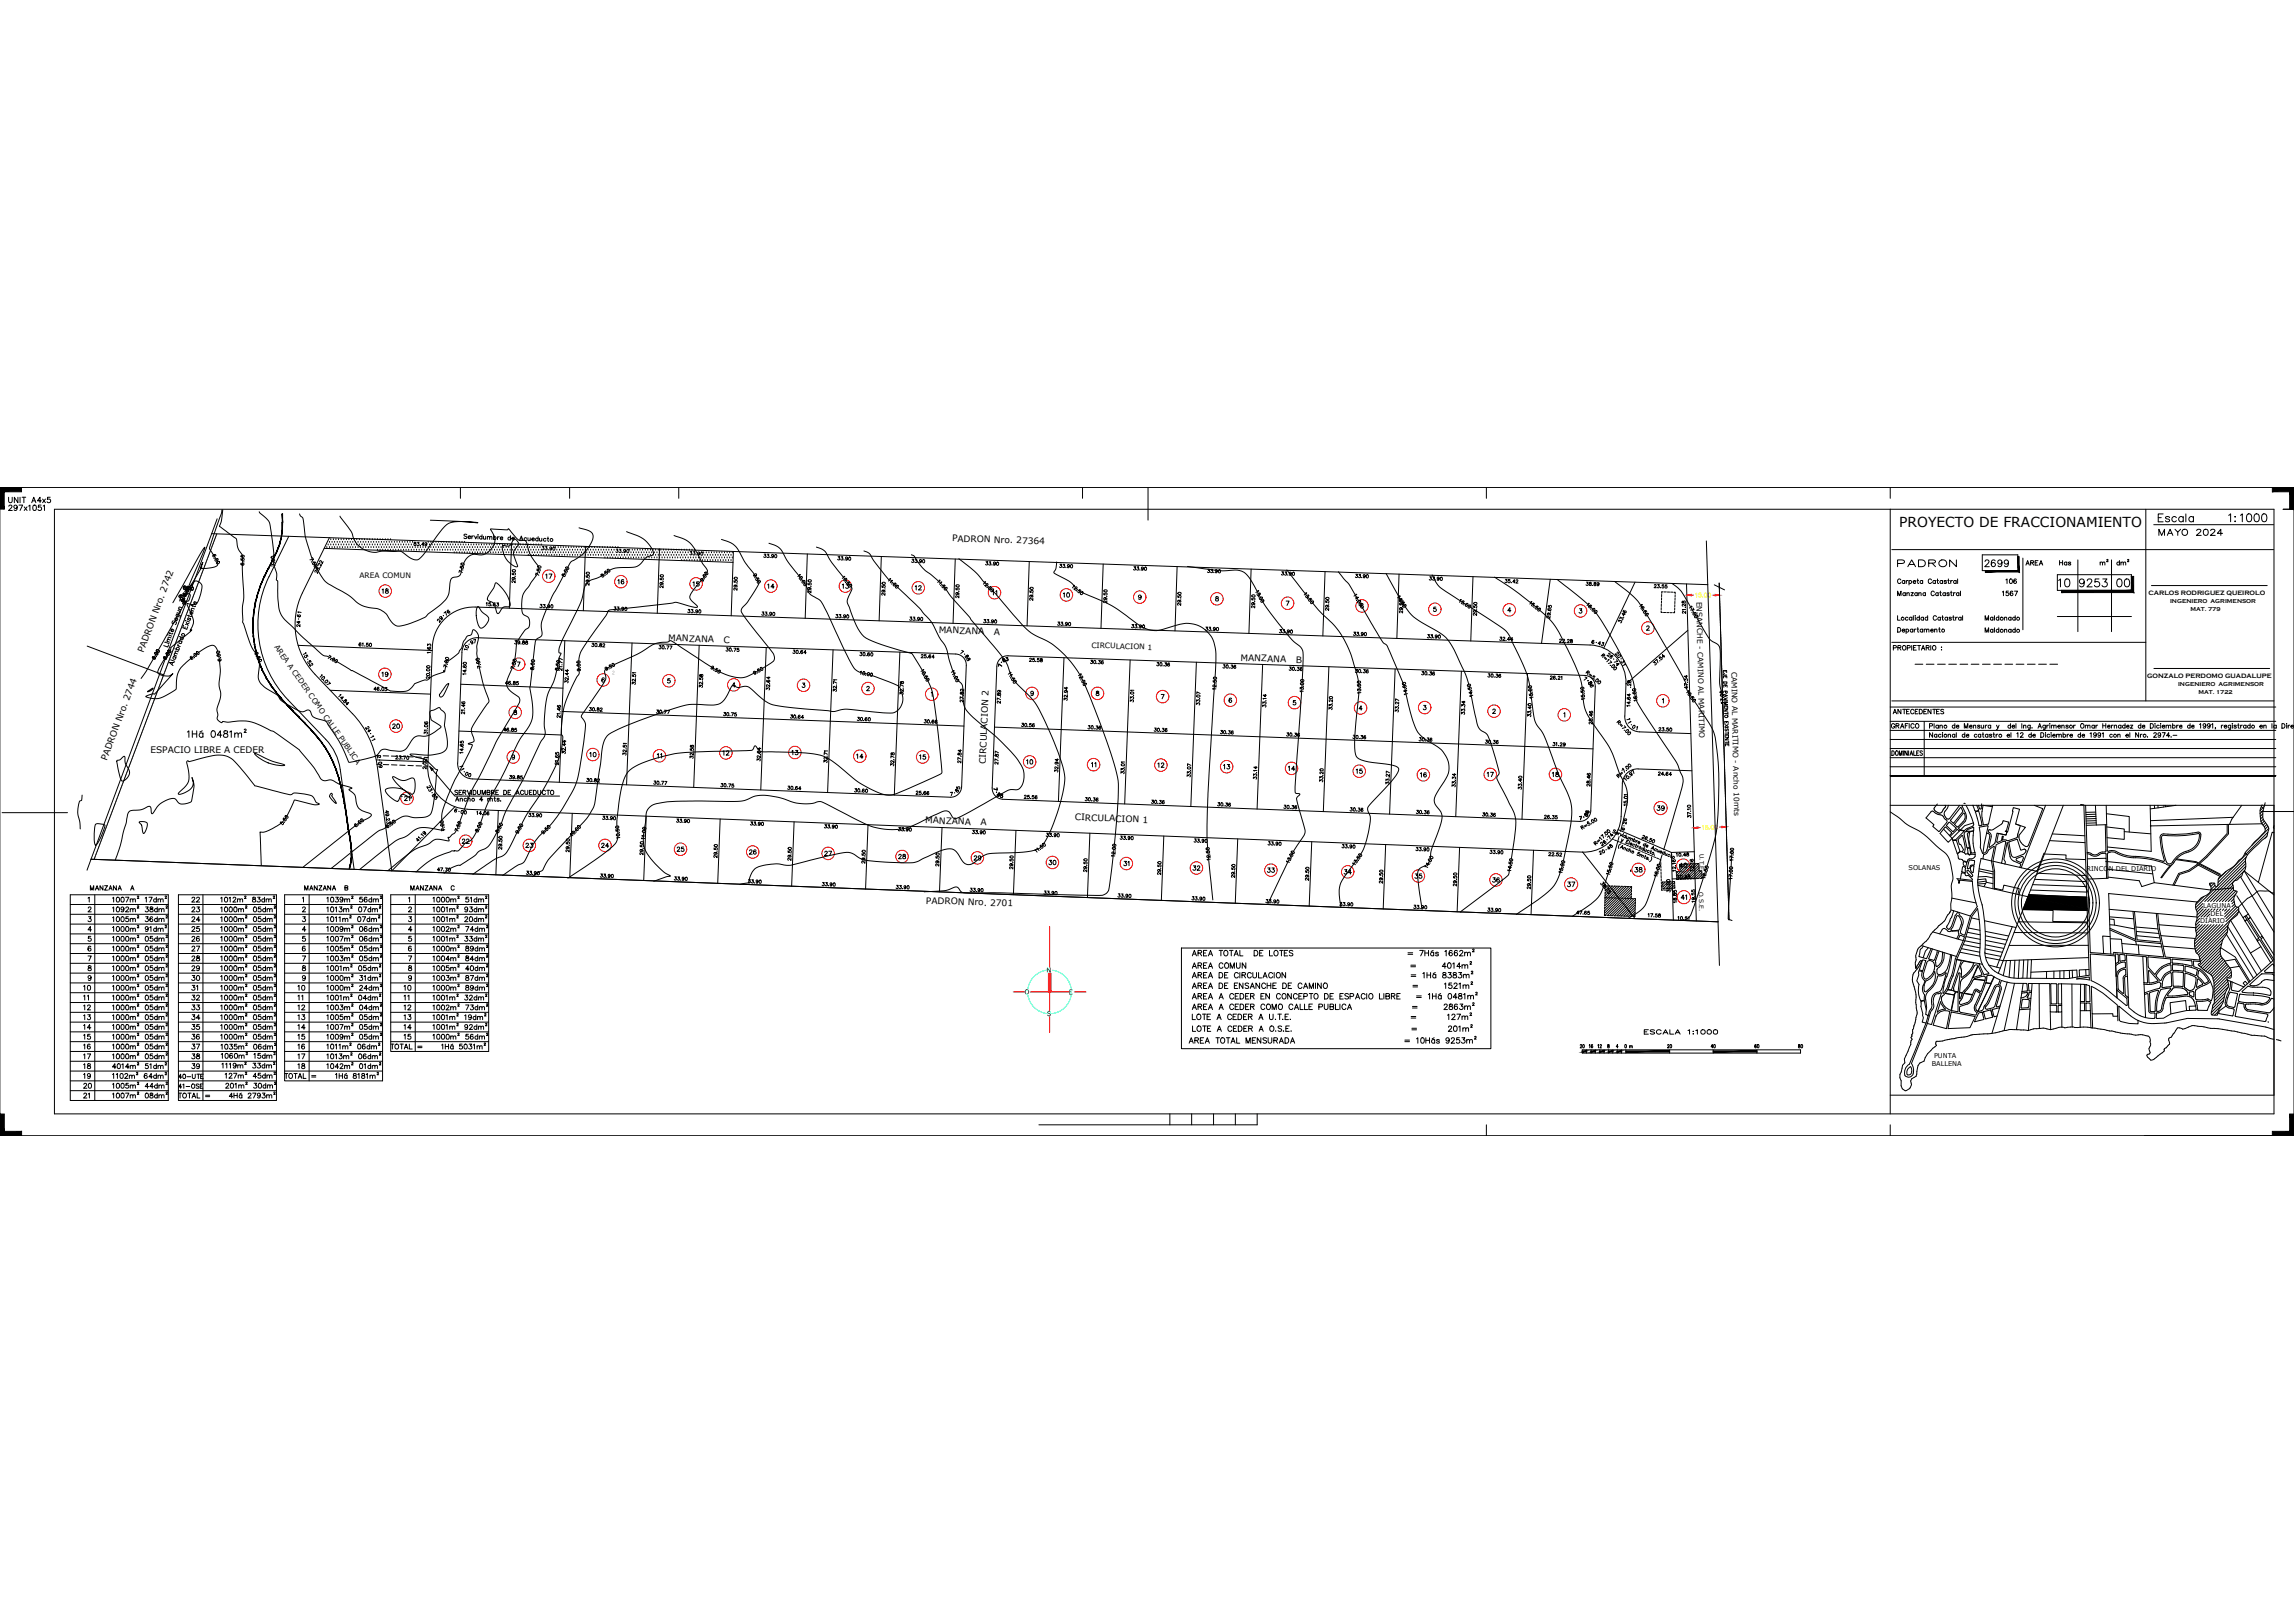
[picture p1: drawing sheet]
<svg xmlns="http://www.w3.org/2000/svg" width="1189mm" height="841mm" viewBox="0 0 1189 841" stroke-linecap="round" stroke-linejoin="round" font-family="sans-serif">
<defs><g id="words">
<text font-size="8.4" x="96" y="383">1Há 0481m²</text>
<g font-size="7.9">
<text x="1118" y="272">Escala</text>
<text x="1154" y="272">1:1000</text>
<text x="1066" y="306">10 9253 00</text>
</g>
<text font-size="7.5" x="617" y="497">AREA TOTAL DE LOTES = 7Hás 1662m²</text>
<text font-size="7.2" x="984" y="273">PROYECTO DE FRACCIONAMIENTO</text>
<g font-size="7.1">
<text x="982" y="295">PADRON</text>
<text x="1028" y="295">2699</text>
<text x="617" y="503">AREA COMUN = 4014m²</text>
<text x="617" y="508">AREA DE CIRCULACION = 1Há 8383m²</text>
<text x="617" y="513">AREA DE ENSANCHE DE CAMINO = 1521m²</text>
<text x="617" y="519">AREA A CEDER EN CONCEPTO DE ESPACIO LIBRE = 1Há 0481m²</text>
<text x="617" y="524">AREA A CEDER COMO CALLE PUBLICA = 2863m²</text>
<text x="617" y="530">LOTE A CEDER A U.T.E. = 127m²</text>
<text x="617" y="536">LOTE A CEDER A O.S.E. = 201m²</text>
<text x="615" y="542">AREA TOTAL MENSURADA = 10Hás 9253m²</text>
</g>
<g font-size="6.6">
<text x="1118" y="279">MAYO 2024</text>
<text x="58" y="474">1092m² 38dm²</text>
<text x="114" y="474">1000m² 05dm²</text>
<text x="169" y="474">1013m² 07dm²</text>
<text x="224" y="474">1001m² 93dm²</text>
<text x="58" y="479">1005m² 36dm²</text>
<text x="114" y="479">1000m² 05dm²</text>
<text x="169" y="479">1011m² 07dm²</text>
<text x="224" y="479">1001m² 20dm²</text>
<text x="58" y="484">1000m² 91dm²</text>
<text x="114" y="484">1000m² 05dm²</text>
<text x="169" y="484">1009m² 06dm²</text>
<text x="224" y="484">1002m² 74dm²</text>
<text x="58" y="489">1000m² 05dm²</text>
<text x="114" y="489">1000m² 05dm²</text>
<text x="169" y="489">1007m² 06dm²</text>
<text x="224" y="489">1001m² 33dm²</text>
<text x="58" y="494">1000m² 05dm²</text>
<text x="114" y="494">1000m² 05dm²</text>
<text x="169" y="494">1005m² 05dm²</text>
<text x="224" y="494">1000m² 89dm²</text>
<text x="58" y="499">1000m² 05dm²</text>
<text x="114" y="499">1000m² 05dm²</text>
<text x="169" y="499">1003m² 05dm²</text>
<text x="224" y="499">1004m² 84dm²</text>
<text x="58" y="504">1000m² 05dm²</text>
<text x="58" y="509">1000m² 05dm²</text>
<text x="114" y="504">1000m² 05dm²</text>
<text x="114" y="509">1000m² 05dm²</text>
<text x="169" y="504">1001m² 05dm²</text>
<text x="169" y="509">1000m² 31dm²</text>
<text x="224" y="504">1005m² 40dm²</text>
<text x="224" y="509">1003m² 87dm²</text>
<text x="58" y="514">1000m² 05dm²</text>
<text x="114" y="514">1000m² 05dm²</text>
<text x="169" y="514">1000m² 24dm²</text>
<text x="224" y="514">1000m² 89dm²</text>
<text x="58" y="519">1000m² 05dm²</text>
<text x="114" y="519">1000m² 05dm²</text>
<text x="169" y="519">1001m² 04dm²</text>
<text x="224" y="519">1001m² 32dm²</text>
<text x="58" y="525">1000m² 05dm²</text>
<text x="114" y="525">1000m² 05dm²</text>
<text x="169" y="525">1003m² 04dm²</text>
<text x="224" y="525">1002m² 73dm²</text>
<text x="58" y="530">1000m² 05dm²</text>
<text x="114" y="530">1000m² 05dm²</text>
<text x="169" y="530">1005m² 05dm²</text>
<text x="224" y="530">1001m² 19dm²</text>
<text x="58" y="535">1000m² 05dm²</text>
<text x="58" y="540">1000m² 05dm²</text>
<text x="114" y="535">1000m² 05dm²</text>
<text x="114" y="540">1000m² 05dm²</text>
<text x="169" y="535">1007m² 05dm²</text>
<text x="169" y="540">1009m² 05dm²</text>
<text x="224" y="535">1001m² 92dm²</text>
<text x="224" y="540">1000m² 56dm²</text>
<text x="58" y="545">1000m² 05dm²</text>
<text x="114" y="545">1035m² 06dm²</text>
<text x="169" y="545">1011m² 06dm²</text>
<text x="201" y="545">TOTAL = 1Há 5031m²</text>
<text x="58" y="550">1000m² 05dm²</text>
<text x="114" y="550">1060m² 15dm²</text>
<text x="169" y="550">1013m² 06dm²</text>
<text x="58" y="555">4014m² 51dm²</text>
<text x="114" y="555">1119m² 33dm²</text>
<text x="169" y="555">1042m² 01dm²</text>
<text x="58" y="560">1102m² 64dm²</text>
<text x="116" y="560">127m² 45dm²</text>
<text x="147" y="560">TOTAL = 1Há 8181m²</text>
<text x="58" y="565">1005m² 44dm²</text>
<text x="116" y="565">201m² 30dm²</text>
<text x="58" y="570">1007m² 08dm²</text>
<text x="92" y="570">TOTAL = 4Há 2793m²</text>
</g>
<g font-size="6.2">
<text x="4" y="262">UNIT A4x5</text>
<text x="4" y="266">297x1051</text>
<text x="1088" y="294">m²</text>
<text x="1096" y="294">dm²</text>
<text x="58" y="468">1007m² 17dm²</text>
<text x="114" y="468">1012m² 83dm²</text>
<text x="169" y="468">1039m² 56dm²</text>
<text x="224" y="468">1000m² 51dm²</text>
<text x="98" y="484">25</text>
<text x="98" y="509">30</text>
<text x="42" y="535">14</text>
<text x="98" y="535">35</text>
<text x="153" y="535">14</text>
<text x="208" y="535">14</text>
<text x="42" y="560">19</text>
</g>
<g font-size="5.7">
<text x="1049" y="294">AREA</text>
<text x="1039" y="304">106</text>
<text x="397" y="306">14</text>
<text x="436" y="306">13</text>
<text x="550" y="311">10</text>
<text x="980" y="371">ANTECEDENTES</text>
<text x="979" y="379">GRAFICO</text>
<text x="374" y="393">12</text>
<text x="443" y="394">14</text>
<text x="476" y="395">15</text>
<text x="531" y="397">10</text>
<text x="599" y="399">12</text>
<text x="235" y="413">SERVIDUMBRE DE ACUEDUCTO</text>
<text x="858" y="421">39</text>
<text x="465" y="446">28</text>
<text x="543" y="449">30</text>
<text x="617" y="452">32</text>
<text x="656" y="453">33</text>
<text x="870" y="451">40</text>
<text x="732" y="456">35</text>
<text x="811" y="461">37</text>
<text x="46" y="462">MANZANA A</text>
<text x="157" y="462">MANZANA B</text>
<text x="212" y="462">MANZANA C</text>
<text x="870" y="467">41</text>
<text x="98" y="468">22</text>
<text x="98" y="474">23</text>
<text x="98" y="479">24</text>
<text x="98" y="489">26</text>
<text x="98" y="494">27</text>
<text x="98" y="499">28</text>
<text x="98" y="504">29</text>
<text x="42" y="514">10</text>
<text x="98" y="514">31</text>
<text x="153" y="514">10</text>
<text x="208" y="514">10</text>
<text x="42" y="519">11</text>
<text x="98" y="519">32</text>
<text x="153" y="519">11</text>
<text x="208" y="519">11</text>
<text x="42" y="525">12</text>
<text x="98" y="525">33</text>
<text x="153" y="525">12</text>
<text x="208" y="525">12</text>
<text x="42" y="530">13</text>
<text x="98" y="530">34</text>
<text x="153" y="530">13</text>
<text x="208" y="530">13</text>
<text x="42" y="540">15</text>
<text x="98" y="540">36</text>
<text x="153" y="540">15</text>
<text x="208" y="540">15</text>
<text x="851" y="537">ESCALA 1:</text>
<text x="878" y="537">1000</text>
<text x="42" y="545">16</text>
<text x="98" y="545">37</text>
<text x="153" y="545">16</text>
<text x="42" y="550">17</text>
<text x="98" y="550">38</text>
<text x="153" y="550">17</text>
<text x="42" y="555">18</text>
<text x="98" y="555">39</text>
<text x="153" y="555">18</text>
<text x="92" y="560">40-UTE</text>
<text x="42" y="565">20</text>
<text x="42" y="570">21</text>
</g>
<g font-size="5.3">
<text x="1066" y="294">Has</text>
<text x="282" y="301">17</text>
<text x="319" y="304">16</text>
<text x="358" y="305">15</text>
<text x="197" y="309">18</text>
<text x="473" y="307">12</text>
<text x="513" y="309">11</text>
<text x="982" y="310">Manzana Catastral</text>
<text x="1037" y="310">1567</text>
<text x="1028" y="322">Maldonado</text>
<text x="1028" y="329">Maldonado</text>
<text x="980" y="338">PROPIETARIO :</text>
<text x="197" y="352">19</text>
<text x="202" y="379">20</text>
<text x="999" y="383">Nacional de catastro el 12 de Diciembre de 1991 con el Nro. 2974.-</text>
<text x="305" y="393">10</text>
<text x="344" y="394" transform="rotate(-90 344 394)">11</text>
<text x="410" y="392">13</text>
<text x="565" y="399">11</text>
<text x="633" y="400">13</text>
<text x="667" y="400">14</text>
<text x="702" y="402">15</text>
<text x="735" y="404">16</text>
<text x="770" y="404">17</text>
<text x="804" y="404">18</text>
<text x="209" y="416">21</text>
<text x="235" y="416">Ancho 4 mts.</text>
<text x="238" y="438">22</text>
<text x="272" y="440">23</text>
<text x="311" y="440">24</text>
<text x="350" y="442">25</text>
<text x="387" y="444">26</text>
<text x="427" y="444">27</text>
<text x="504" y="447">29</text>
<text x="581" y="450">31</text>
<text x="696" y="454">34</text>
<text x="846" y="453">38</text>
<text x="773" y="458">36</text>
<text x="92" y="565">41-OSE</text>
</g>
<g font-size="4.9">
<text x="213" y="284">83.49</text>
<text x="318" y="288">33.90</text>
<text x="357" y="289">33.90</text>
<text x="472" y="293">33.90</text>
<text x="128" y="294" transform="rotate(-90 128 294)">6.50</text>
<text x="510" y="294">33.90</text>
<text x="587" y="297">33.90</text>
<text x="625" y="298">33.90</text>
<text x="307" y="304" transform="rotate(-90 307 304)">29.50</text>
<text x="345" y="306" transform="rotate(-90 345 306)">29.50</text>
<text x="702" y="301">33.90</text>
<text x="740" y="302">33.90</text>
<text x="821" y="305">38.89</text>
<text x="856" y="306">23.55</text>
<text x="422" y="308" transform="rotate(-90 422 308)">29.50</text>
<text x="460" y="310" transform="rotate(-90 460 310)">29.50</text>
<text x="317" y="318">33.90</text>
<text x="537" y="312" transform="rotate(-90 537 312)">29.50</text>
<text x="575" y="314" transform="rotate(-90 575 314)">29.50</text>
<text x="652" y="316" transform="rotate(-90 652 316)">29.50</text>
<text x="690" y="318" transform="rotate(-90 690 318)">29.50</text>
<text x="226" y="324">2</text>
<text x="356" y="319">33.90</text>
<text x="432" y="321">33.90</text>
<text x="471" y="323">33.90</text>
<text x="767" y="320" transform="rotate(-90 767 320)">29.50</text>
<text x="875" y="319" transform="rotate(-90 875 319)">21.28</text>
<text x="586" y="327">33.90</text>
<text x="624" y="328">33.90</text>
<text x="701" y="331">33.90</text>
<text x="739" y="332">33.90</text>
<text x="224" y="340" transform="rotate(-90 224 340)">1.63</text>
<text x="340" y="338">30.77</text>
<text x="375" y="339">30.75</text>
<text x="445" y="341">30.60</text>
<text x="832" y="341">2</text>
<text x="836" y="341">2</text>
<text x="477" y="342">25.64</text>
<text x="599" y="346">30.36</text>
<text x="633" y="347">30.36</text>
<text x="224" y="353" transform="rotate(-90 224 353)">20.00</text>
<text x="302" y="349" transform="rotate(-90 302 349)">9.00</text>
<text x="702" y="350">30.36</text>
<text x="736" y="351">30.36</text>
<text x="193" y="359">46.03</text>
<text x="261" y="356">46.85</text>
<text x="365" y="357" transform="rotate(-90 365 357)">32.58</text>
<text x="876" y="358" transform="rotate(-90 876 358)">47.34</text>
<text x="501" y="365" transform="rotate(-90 501 365)">27.82</text>
<text x="555" y="364" transform="rotate(-90 555 364)">32.94</text>
<text x="304" y="370">30.82</text>
<text x="692" y="369" transform="rotate(-90 692 369)">33.20</text>
<text x="726" y="370" transform="rotate(-90 726 370)">33.27</text>
<text x="374" y="372">30.75</text>
<text x="409" y="374">30.64</text>
<text x="478" y="376">30.66</text>
<text x="528" y="378">30.56</text>
<text x="795" y="373" transform="rotate(-90 795 373)">33.40</text>
<text x="827" y="376" transform="rotate(-90 827 376)">28.46</text>
<text x="260" y="380">46.85</text>
<text x="597" y="380">30.36</text>
<text x="666" y="383">30.36</text>
<text x="734" y="385">30.36</text>
<text x="769" y="387">30.36</text>
<text x="204" y="395">23.70</text>
<text x="361" y="394" transform="rotate(-90 361 394)">32.58</text>
<text x="395" y="395" transform="rotate(-90 395 395)">32.64</text>
<text x="222" y="400" transform="rotate(-90 222 400)">2.02</text>
<text x="465" y="398" transform="rotate(-90 465 398)">32.78</text>
<text x="519" y="397" transform="rotate(-90 519 397)">27.87</text>
<text x="550" y="401" transform="rotate(-90 550 401)">32.94</text>
<text x="303" y="406">30.82</text>
<text x="338" y="408">30.77</text>
<text x="653" y="405" transform="rotate(-90 653 405)">33.14</text>
<text x="687" y="406" transform="rotate(-90 687 406)">33.20</text>
<text x="442" y="412">30.60</text>
<text x="756" y="409" transform="rotate(-90 756 409)">33.34</text>
<text x="790" y="410" transform="rotate(-90 790 410)">33.40</text>
<text x="826" y="409" transform="rotate(-90 826 409)">28.46</text>
<text x="530" y="415">25.56</text>
<text x="562" y="416">30.36</text>
<text x="596" y="418">30.36</text>
<text x="699" y="422">30.36</text>
<text x="733" y="423">30.36</text>
<text x="799" y="425">26.35</text>
<text x="820" y="424">8</text>
<text x="388" y="429">33.90</text>
<text x="427" y="430">33.90</text>
<text x="465" y="432">33.90</text>
<text x="580" y="436">33.90</text>
<text x="618" y="438">33.90</text>
<text x="261" y="441" transform="rotate(-90 261 441)">29.50</text>
<text x="296" y="443" transform="rotate(-90 296 443)">29.50</text>
<text x="656" y="439">33.90</text>
<text x="373" y="446" transform="rotate(-90 373 446)">29.50</text>
<text x="411" y="447" transform="rotate(-90 411 447)">29.50</text>
<text x="802" y="445">22.52</text>
<text x="900" y="447" transform="rotate(-90 900 447)">17.00</text>
<text x="226" y="453">47.70</text>
<text x="488" y="450" transform="rotate(-90 488 450)">29.50</text>
<text x="526" y="452" transform="rotate(-90 526 452)">29.50</text>
<text x="603" y="454" transform="rotate(-90 603 454)">29.50</text>
<text x="641" y="456" transform="rotate(-90 641 456)">29.50</text>
<text x="387" y="459">33.90</text>
<text x="425" y="460">33.90</text>
<text x="464" y="462">33.90</text>
<text x="718" y="459" transform="rotate(-90 718 459)">29.50</text>
<text x="794" y="462" transform="rotate(-90 794 462)">29.50</text>
<text x="502" y="463">33.90</text>
<text x="617" y="468">33.90</text>
<text x="867" y="464" transform="rotate(-90 867 464)">31.00</text>
<text x="655" y="469">33.90</text>
<text x="694" y="471">33.90</text>
<text x="880" y="469" transform="rotate(-90 880 469)">19.55</text>
<text x="818" y="544">20</text>
<text x="823" y="544">16</text>
<text x="827" y="544">12</text>
<text x="841" y="544">0 m</text>
<text x="863" y="544">20</text>
<text x="886" y="544">40</text>
<text x="908" y="544">60</text>
<text x="931" y="544">80</text>
</g>
<g font-size="4.7">
<text x="493" y="281" transform="rotate(2 493 281)">PADRON Nro. 27364</text>
<text x="486" y="328" transform="rotate(2 486 328)">MANZANA</text>
<text x="515" y="329" transform="rotate(2 515 329)">A</text>
<text x="346" y="332" transform="rotate(2 346 332)">MANZANA</text>
<text x="375" y="333" transform="rotate(2 375 333)">C</text>
<text x="74" y="338" transform="rotate(-70 74 338)">PADRON Nro. 2742</text>
<text x="643" y="342" transform="rotate(2 643 342)">MANZANA</text>
<text x="671" y="343" transform="rotate(2 671 343)">B</text>
<text x="55" y="394" transform="rotate(-70 55 394)">PADRON Nro. 2744</text>
<text x="78" y="390">ESPACIO LIBRE A CEDER</text>
<text x="511" y="396" transform="rotate(-88 511 396)">CIRCULACION 2</text>
<text x="557" y="425" transform="rotate(2 557 425)">CIRCULACION 1</text>
<text x="479" y="427" transform="rotate(2 479 427)">MANZANA</text>
<text x="508" y="428" transform="rotate(2 508 428)">A</text>
<text x="480" y="468" transform="rotate(2 480 468)">PADRON Nro. 2701</text>
</g>
<text font-size="4.6" x="317" y="352">²</text>
<g font-size="4.4">
<text x="231" y="319">6</text>
<text x="159" y="345">5</text>
<text x="499" y="342">8</text>
<text x="833" y="342">6</text>
<text x="822" y="356">8</text>
<text x="846" y="357" transform="rotate(-90 846 357)">.28</text>
<text x="195" y="394">2</text>
<text x="240" y="403">0</text>
<text x="220" y="410">2</text>
<text x="223" y="414">8</text>
<text x="235" y="422">6</text>
<text x="840" y="431">6</text>
<text x="834" y="435">4</text>
</g>
<g font-size="4">
<text x="153" y="326">2</text>
<text x="156" y="340">1</text>
<text x="836" y="344">7</text>
<text x="837" y="346">4</text>
<text x="190" y="381">4</text>
<text x="195" y="397">0</text>
<text x="495" y="410">5</text>
<text x="514" y="411">7</text>
<text x="821" y="423">6</text>
<text x="840" y="428">2</text>
<text x="841" y="427">6</text>
</g>
<g font-size="3.9">
<text x="186" y="300">AREA COMUN</text>
<text x="879" y="312" transform="rotate(89 879 312)">ENSANCHE - CAMINO AL MARITIMO</text>
<text x="142" y="335" transform="rotate(55 142 335)">AREA A CEDER COMO CALLE PUBLICA</text>
<text x="566" y="336" transform="rotate(2 566 336)">CIRCULACION 1</text>
<text x="897" y="348" transform="rotate(89 897 348)">CAMINO AL MARITIMO - Ancho 10mts</text>
</g>
<g font-size="3.5">
<text x="153" y="319">1</text>
<text x="840" y="346">1</text>
<text x="842" y="374">1</text>
<text x="192" y="385">1</text>
<text x="237" y="399">1</text>
</g>
<g font-size="3.4">
<text x="1113" y="308">CARLOS RODRIGUEZ QUEIROLO</text>
<text x="1113" y="351">GONZALO PERDOMO GUADALUPE</text>
<text x="989" y="451">SOLANAS</text>
<text x="1081" y="451">RINCON DEL DIARIO</text>
<text x="1142" y="470">LAGUNA</text>
<text x="1140" y="478">DIARIO</text>
<text x="1146" y="475">DEL</text>
<text x="1002" y="548">PUNTA</text>
<text x="1001" y="553">BALLENA</text>
</g>
<g font-size="3.1">
<text x="240" y="338">1</text>
<text x="499" y="340">.</text>
<text x="518" y="345">.</text>
<text x="237" y="422">.</text>
<text x="881" y="443" transform="rotate(89 881 443)">U.T.E.</text>
<text x="880" y="462" transform="rotate(89 880 462)">O.S.E.</text>
</g>
<g font-size="3">
<text x="1125" y="312">INGENIERO AGRIMENSOR</text>
<text x="1135" y="316">MAT. 779</text>
<text x="1129" y="355">INGENIERO AGRIMENSOR</text>
<text x="1139" y="359">MAT. 1722</text>
</g>
<g font-size="2.6">
<text x="154" y="322">.</text>
<text x="242" y="335">.</text>
<text x="826" y="334">.</text>
<text x="158" y="343">.</text>
<text x="839" y="343">.</text>
<text x="992" y="345">-------------</text>
<text x="845" y="377">.</text>
<text x="191" y="381">.</text>
<text x="196" y="395">.</text>
<text x="240" y="401">.</text>
<text x="840" y="399">.</text>
<text x="223" y="412">.</text>
<text x="494" y="412">.</text>
<text x="515" y="412">.</text>
<text x="822" y="427">.</text>
<text x="832" y="436">.</text>
</g>
</g></defs>
<!-- layer: P-018 -->
<g fill="none" stroke="#000" stroke-width=".52">
<path d="M0 253h1189v336h-1189v-6M239 253v5M295 253v5M352 253v5M561 253v5M595 253v17M770 253v5M980 253v5M1183 264h6M1 421h34M1172 421h17M36 464h51v106h-51z"/>
<path d="M36 469h51M36 474h51M36 479h51M49 464v106M92 464h51v106h-51zM92 469h51M92 474h51M92 479h51M105 464v106M148 464h50v96h-50zM148 469h50M148 474h50"/>
<path d="M148 479h50M160 464v96M202 464h51v81h-51zM202 469h51M202 474h51M202 479h51M215 464v81M36 484h51M36 489h51M36 494h51M36 499h51M92 484h51"/>
<path d="M92 489h51M92 494h51M92 499h51M148 484h50M148 489h50M148 494h50M148 499h50M202 484h51M202 489h51M202 494h51M202 499h51M36 504h51"/>
<path d="M36 509h51M36 514h51M36 520h51M92 504h51M92 509h51M92 514h51M92 520h51M148 504h50M148 509h50M148 514h50M148 520h50M202 504h51"/>
<path d="M202 509h51M202 514h51M202 520h51M36 525h51M36 530h51M36 535h51M36 540h51M92 525h51M92 530h51M92 535h51M92 540h51M148 525h50"/>
<path d="M148 530h50M148 535h50M148 540h50M202 525h51M202 530h51M202 535h51M202 540h51M36 545h51M36 550h51M36 555h51M92 545h51M92 550h51"/>
<path d="M92 555h51M148 545h50M148 550h50M148 555h50M36 560h51M36 565h51M92 560h51M92 565h51M770 583v6M980 583v6"/>
</g>
<!-- layer: P-070 -->
<path d="M28 264h1150v313h-1150zM980 264v313" fill="none" stroke="#000" stroke-width=".52"/>
<!-- layer: MANZANA -->
<path d="M110 277l775 26 5 175-843-33zM168 284l212 7M246 315a21 21 0 0 0-22 20l-2 62M246 315l578 19M239 338a8 8 0 0 1 9-8l249 9 2 2 2 3-3 64a6 6 0 0 1-6 5M239 338l-2 57a8 8 0 0 0 8 9l248 9M824 334a19 19 0 0 1 19 20l-1 17a8 8 0 0 0 8 8l26 1M222 397a22 22 0 0 0 20 22l578 23a19 19 0 0 0 20-19l1-17a8 8 0 0 1 8-8l28 1M824 420l3-65-2-3-2-2-301-10a6 6 0 0 0-5 5l-3 63a6 6 0 0 0 6 6l299 12" fill="none" stroke="#000" stroke-width=".52"/>
<!-- layer: C-PROP-LINE -->
<path d="M150 278l-11 21a57 57 0 0 0 10 64l20 20M171 279l-14 28M157 307a37 37 0 0 0 6 42l20 21a47 47 0 0 1 12 26l8 55M874 303l5 174M169 383l4 5 3 8 8 54" fill="none" stroke="#000" stroke-width=".52"/>
<!-- layer: C-TOPO-TEXT -->
<g fill="none" stroke="#000" stroke-width=".52">
<path d="M111 288h-1a.8 .8 0 0 1 1-1 .8 .8 0 0 1 1 1M111 289h.1M142 292h.1M143 293l-2-1v1M161 291h.1M162 289v1h-1M162 292v1a.7 .7 0 0 0 1-1 .6 .6 0 0 0 0-1l1 1M238 297v-1l2 1M239 293l-1 1h1a.6 .6 0 0 1 0-1 .7 .7 0 0 1 1 1 .6 .6 0 0 1 0 1M240 295h.1M278 298v-1l1 1M278 295v1h1a.6 .6 0 0 1 0-1 .6 .6 0 0 1 1 0 .7 .7 0 0 1-1 1"/>
<path d="M280 297h-1M292 297v1h1v1zM293 297h.1M312 298h1v1h-1v-1zM313 298h1M314 296h-1l1 1a.6 .6 0 0 1 0-1 .7 .7 0 0 1 1 1 .7 .7 0 0 1-1 1M391 298h-1a1.1 1.1 0 0 0 2 1 1 1 0 0 0 0-2l-1 1h1M391 299h.1M392 300a.6 .6 0 0 0 0 1 .7 .7 0 0 0 1-1h-1l1-1v1M414 298h1l-2 1M437 299h1l-1 1M93 309h1h-1v-1h1v1"/>
<path d="M94 310h-1M95 307a1 1 0 0 0 0 2 .7 .7 0 0 0 1-1v1M96 304a.7 .7 0 0 0-1 0 .7 .7 0 0 0 1 1v-1l-1 1M97 305h.1M97 307h.1M415 301h.1M462 301h1l-2 1M462 303h.1M487 301l-1 1M488 303h.1M488 302l-1 1M490 304l-1-1v1v1l-1-1"/>
<path d="M510 301h1l-1 2M511 302l1 1h-2l1 1M556 303h1l-1 2M557 304l1 1h-2l1 1M558 306h.1M560 306v-1l-1 1a.7 .7 0 0 1 1 1 .6 .6 0 0 1-1 0 .6 .6 0 0 1 0-1M677 307l-1 1M678 310h.1M678 308v1v1h-1v-1M680 311l-1-1a.6 .6 0 0 1 0 1 .6 .6 0 0 1 0 1 .7 .7 0 0 1-1-1M703 310h1l-1-1v1M703 308l-1 1"/>
<path d="M703 311h.1M725 311l2-1h-2l1 1M725 309h1l-2 1M726 312h.1M726 312l1 1a.6 .6 0 0 0 0-1h1v1M757 311l-1 1M759 313h.1M759 312l-1-1v1a.6 .6 0 0 1 0 1 .7 .7 0 0 1-1-1M793 312h1l-1 1M795 315h.1M795 313v-1l-1 1h1a.7 .7 0 0 1-1 1v-1M797 314h-1a.7 .7 0 0 1 1 1 .7 .7 0 0 1-1 1 .6 .6 0 0 1 0-1"/>
<path d="M823 313h1l-2 1M823 314l1 1h-1a.9 .9 0 0 1 1-1 .9 .9 0 0 1 1 0M824 316h.1M851 313l-1 1M851 315v1l-1-1a.8 .8 0 0 1 1-1 .8 .8 0 0 1 1 1M851 316h.1M852 317v1a.7 .7 0 0 0 1-1 .6 .6 0 0 0-1 0l1-1v1M876 314h1l-1 1M877 317h.1M877 315l1 1h-2M132 338l1 1h-1l1-1 1 1M171 340h1l-2 1"/>
<path d="M79 340a.8 .8 0 0 0 0 1 1 1 0 0 0 2 0h-1M81 340h.1M85 340a.8 .8 0 0 0 0 1 .8 .8 0 0 0 1 0l-1 1M87 340h.1M99 340a.8 .8 0 0 0 0 1 .8 .8 0 0 0 1 0h-1M101 341h.1M113 342a.8 .8 0 0 0 1 1 .8 .8 0 0 0 0-1M114 341h.1M133 340h.1M133 341v1a.7 .7 0 0 0 1-1 .6 .6 0 0 0 0-1h1v1M171 342h.1M230 346v-2l2 2"/>
<path d="M232 344h.1M249 344h.1M249 346l-2-1 1 1M265 346v-1l1 2M266 343l-1 1h1a.6 .6 0 0 1 0-1 .7 .7 0 0 1 1 1M267 345h.1M275 346v1l2-1v1zM277 345h.1M288 346v1l1-1v1zM288 344v1h1v-1a.6 .6 0 0 1 1 0 .6 .6 0 0 1 0 1h-1M290 346h.1M315 346l-1 1v-1h1v1h-1"/>
<path d="M316 347h.1M316 344v1a.6 .6 0 0 1 1 0 .6 .6 0 0 1 0 1 .6 .6 0 0 1-1 0M370 347h.1M370 346h-1v-1h1a1 1 0 0 1 0 2 1.1 1.1 0 0 1-2-1M372 347l-1-1v1a.6 .6 0 0 1 1 0 .7 .7 0 0 1-1 1 .6 .6 0 0 1 0-1M391 348v1l-1-1h1a.8 .8 0 0 1 1 1 .8 .8 0 0 1-1 0M392 349h1M393 346l-1 1 1 1v-1l1 1h-1M446 348v1M449 350h.1M478 347h1l-2 1M479 350h.1"/>
<path d="M479 351v1a.7 .7 0 0 0 1-1 .6 .6 0 0 0 0-1l1 1M494 347l1 1h-2M494 350h.1M495 349l-1 1M524 348l-1 1M524 351h.1M524 349l1 1h-2M524 352a.7 .7 0 0 0 1 1 .6 .6 0 0 0 0-1l1-1v1M560 349l-1 1M560 352h.1M561 350v1h-2l1 1M629 353a.6 .6 0 0 1 1 0v1"/>
<path d="M630 357h-2h1M630 354h.1M630 355v1l-1-1v1M674 357v-1v1l1-1v1M675 358h-1v1M675 356h.1M703 355l1 1a.6 .6 0 0 1 0-1 .6 .6 0 0 1 1 0v1M704 358v-1h1v1M705 356h.1M705 359h-1M728 357l1 2-2-1h2M729 357h.1"/>
<path d="M729 359l-1 1M761 356v1h1l-1-1h1v1M762 358l1 2-2-1h2M763 358h.1M793 360a.7 .7 0 0 1 1-1 .6 .6 0 0 1 0 1M794 359h.1M819 358v1h1v-1h1v1M821 359h.1M875 359l1 1h-1a.8 .8 0 0 1 0-1 .8 .8 0 0 1 1 1M763 360l-1 1M794 361h-1v1M819 360l1 1v-1h1v1"/>
<path d="M821 362h-1v1M847 361a.8 .8 0 0 0 0 1 .8 .8 0 0 0 1-1h-1l1 1M848 360h.1M849 363h-2M876 361h.1M876 362a.6 .6 0 0 0 1 0 .6 .6 0 0 0 0-1l1 1M893 361h.1M894 363l-2-1v1M894 364h-2v1M146 426h-1l1 1a.6 .6 0 0 1 0-1 .7 .7 0 0 1 1 1h-1M147 424v1l1-1a.6 .6 0 0 1 0 1M147 426h.1"/>
<path d="M184 427a.7 .7 0 0 0 0 1 .7 .7 0 0 0 1 0l-1-1v1M186 427h.1M201 427a.7 .7 0 0 0-1 1 1 1 0 0 0 2 0h-1v1M202 428h.1M203 426h-1v1l1-1 1 1h-1M230 429h.1M231 430l-2-1v2M236 430v-1l1 2M237 427v1l1-1v1v1M238 429h.1M247 430h-1h2v1zM248 430h.1"/>
<path d="M257 430v1h2h-1v-1zM258 428v1h1a.6 .6 0 0 1 0-1 .7 .7 0 0 1 1 1h-1M259 430h.1M268 431v1l-1-1h1a.9 .9 0 0 1 1 0 .9 .9 0 0 1 0 1h-1M269 430h.1M282 431l-1 1v-1a.9 .9 0 0 1 1 0 .9 .9 0 0 1 0 1M283 431h.1M283 429h-1l1 1a.6 .6 0 0 1 0-1 .7 .7 0 0 1 1 1 .6 .6 0 0 1-1 0M296 432l1 1M299 431h.1M319 430v1h1a.6 .6 0 0 1 0-1 .6 .6 0 0 1 1 0v1M321 431h.1"/>
<path d="M321 434h-1M334 434h-2l1 1M334 433h-1M334 432h.1M537 440v-1l1 2M540 438h-1v1a.7 .7 0 0 1 1-1 .7 .7 0 0 1 1 1h-1M536 441v-1l1 2M539 440h.1M578 444l-2-1v1M578 442v1l-1-2v1M578 441h.1M625 441v1h1v-1h1v1"/>
<path d="M627 443h.1M627 443v1l-1-1-1 1h1M627 445h-1v1M667 447v-1l1 1M667 445l1-1v1h1v1h-1M669 445h.1M701 448v-1l1 1M702 446h1v1M704 444h-1l1 1v-1a.6 .6 0 0 1 1 0 .7 .7 0 0 1-1 1M704 446h.1M739 449h-1l2 1M740 447v1l-1-1 2 1"/>
<path d="M741 447h.1M782 447l1 1a.6 .6 0 0 1 0-1 .6 .6 0 0 1 1 0 .7 .7 0 0 1-1 1M783 449v1l-1-1h1M783 451h-2h1M783 448v1M808 450v1h1a.6 .6 0 0 1 0-1 .6 .6 0 0 1 1 0l-1 1M810 452h-2M810 450h.1M833 453h1M833 451v1h1a.6 .6 0 0 1 0-1 .6 .6 0 0 1 1 0l-1 1M834 448v1a.6 .6 0 0 1 1 0v1M835 450h.1"/>
<path d="M857 454v-1l2 1M858 452a.7 .7 0 0 0 0 1 .7 .7 0 0 0 1-1h-1l1 1M860 451h.1M882 455v-1l2 1M883 453a.8 .8 0 0 0 0 1 .8 .8 0 0 0 1-1h-1v1M883 450v1h1a.6 .6 0 0 1 0-1 .7 .7 0 0 1 1 1l-1 1M884 452h.1M898 455h-2v1M898 454l-2-1v1M898 453h.1"/>
<circle cx="112" cy="290" r=".8"/>
<circle cx="113" cy="292" r=".8"/>
<circle cx="141" cy="289" r=".8"/>
<circle cx="141" cy="290" r=".8"/>
<circle cx="164" cy="293" r=".8"/>
<circle cx="240" cy="292" r=".8"/>
<circle cx="279" cy="294" r=".8"/>
<circle cx="293" cy="296" r=".8"/>
<circle cx="294" cy="294" r=".8"/>
<circle cx="315" cy="296" r=".8"/>
<circle cx="365" cy="298" r=".8"/>
<circle cx="366" cy="297" r=".8"/>
<circle cx="415" cy="299" r=".8"/>
<circle cx="95" cy="311" r=".8"/>
<circle cx="96" cy="312" r=".8"/>
<circle cx="97" cy="306" r=".8"/>
<circle cx="98" cy="305" r=".8"/>
<circle cx="100" cy="305" r=".8"/>
<circle cx="393" cy="302" r=".8"/>
<circle cx="416" cy="301" r=".8"/>
<circle cx="464" cy="303" r=".8"/>
<circle cx="465" cy="304" r=".8"/>
<circle cx="490" cy="305" r=".8"/>
<circle cx="561" cy="307" r=".8"/>
<circle cx="654" cy="310" r=".8"/>
<circle cx="654" cy="311" r=".8"/>
<circle cx="680" cy="312" r=".8"/>
<circle cx="704" cy="312" r=".8"/>
<circle cx="705" cy="313" r=".8"/>
<circle cx="728" cy="314" r=".8"/>
<circle cx="760" cy="313" r=".8"/>
<circle cx="762" cy="314" r=".8"/>
<circle cx="798" cy="316" r=".8"/>
<circle cx="826" cy="316" r=".8"/>
<circle cx="827" cy="317" r=".8"/>
<circle cx="853" cy="318" r=".8"/>
<circle cx="878" cy="318" r=".8"/>
<circle cx="879" cy="319" r=".8"/>
<circle cx="81" cy="339" r=".8"/>
<circle cx="82" cy="337" r=".8"/>
<circle cx="87" cy="339" r=".8"/>
<circle cx="88" cy="337" r=".8"/>
<circle cx="101" cy="339" r=".8"/>
<circle cx="102" cy="338" r=".8"/>
<circle cx="113" cy="338" r=".8"/>
<circle cx="113" cy="340" r=".8"/>
<circle cx="135" cy="342" r=".8"/>
<circle cx="173" cy="342" r=".8"/>
<circle cx="174" cy="343" r=".8"/>
<circle cx="231" cy="343" r=".8"/>
<circle cx="232" cy="341" r=".8"/>
<circle cx="247" cy="342" r=".8"/>
<circle cx="248" cy="343" r=".8"/>
<circle cx="267" cy="342" r=".8"/>
<circle cx="276" cy="344" r=".8"/>
<circle cx="276" cy="342" r=".8"/>
<circle cx="289" cy="343" r=".8"/>
<circle cx="318" cy="344" r=".8"/>
<circle cx="373" cy="348" r=".8"/>
<circle cx="395" cy="347" r=".8"/>
<circle cx="448" cy="349" r=".8"/>
<circle cx="450" cy="349" r=".8"/>
<circle cx="452" cy="350" r=".8"/>
<circle cx="479" cy="349" r=".8"/>
<circle cx="481" cy="352" r=".8"/>
<circle cx="495" cy="351" r=".8"/>
<circle cx="496" cy="353" r=".8"/>
<circle cx="526" cy="353" r=".8"/>
<circle cx="562" cy="353" r=".8"/>
<circle cx="562" cy="355" r=".8"/>
<circle cx="630" cy="351" r=".8"/>
<circle cx="675" cy="354" r=".8"/>
<circle cx="675" cy="353" r=".8"/>
<circle cx="704" cy="353" r=".8"/>
<circle cx="728" cy="354" r=".8"/>
<circle cx="728" cy="356" r=".8"/>
<circle cx="761" cy="355" r=".8"/>
<circle cx="793" cy="356" r=".8"/>
<circle cx="793" cy="358" r=".8"/>
<circle cx="820" cy="357" r=".8"/>
<circle cx="847" cy="359" r=".8"/>
<circle cx="892" cy="359" r=".8"/>
<circle cx="878" cy="363" r=".8"/>
<circle cx="892" cy="360" r=".8"/>
<circle cx="148" cy="423" r=".8"/>
<circle cx="186" cy="426" r=".8"/>
<circle cx="188" cy="425" r=".8"/>
<circle cx="204" cy="426" r=".8"/>
<circle cx="229" cy="426" r=".8"/>
<circle cx="229" cy="428" r=".8"/>
<circle cx="238" cy="426" r=".8"/>
<circle cx="248" cy="428" r=".8"/>
<circle cx="249" cy="427" r=".8"/>
<circle cx="260" cy="427" r=".8"/>
<circle cx="269" cy="429" r=".8"/>
<circle cx="270" cy="428" r=".8"/>
<circle cx="284" cy="428" r=".8"/>
<circle cx="297" cy="431" r=".8"/>
<circle cx="299" cy="430" r=".8"/>
<circle cx="300" cy="428" r=".8"/>
<circle cx="320" cy="429" r=".8"/>
<circle cx="320" cy="433" r=".8"/>
<circle cx="334" cy="431" r=".8"/>
<circle cx="334" cy="429" r=".8"/>
<circle cx="541" cy="438" r=".8"/>
<circle cx="577" cy="440" r=".8"/>
<circle cx="577" cy="438" r=".8"/>
<circle cx="626" cy="440" r=".8"/>
<circle cx="669" cy="443" r=".8"/>
<circle cx="670" cy="442" r=".8"/>
<circle cx="705" cy="443" r=".8"/>
<circle cx="741" cy="446" r=".8"/>
<circle cx="742" cy="444" r=".8"/>
<circle cx="783" cy="446" r=".8"/>
<circle cx="810" cy="448" r=".8"/>
<circle cx="810" cy="447" r=".8"/>
<circle cx="835" cy="448" r=".8"/>
<circle cx="859" cy="450" r=".8"/>
<circle cx="860" cy="448" r=".8"/>
<circle cx="884" cy="449" r=".8"/>
<circle cx="897" cy="451" r=".8"/>
<circle cx="897" cy="450" r=".8"/>
</g>
<!-- layer: AMARILLO -->
<g fill="none" stroke="#000" stroke-width=".52">
<path d="M113 269l-3 8M1116 272h62M884 280l1 23M980 285h198M1048 289v37M983 319v2h2M985 301a.9 .9 0 0 0-1-1 .9 .9 0 0 0-1 1 .9 .9 0 0 0 1 1 .9 .9 0 0 0 1 0M987 301a.7 .7 0 0 0-1 0 .7 .7 0 0 0 0 1 .7 .7 0 0 0 1 0M987 301v1M988 301v1M989 301h-1M989 301a.8 .8 0 0 1 1 0 .8 .8 0 0 1 0 1 .8 .8 0 0 1-1 0"/>
<path d="M989 301v2M991 320v1M992 301h1a.8 .8 0 0 0-1 0 .8 .8 0 0 0-1 1 .8 .8 0 0 0 1 0h1M992 319v2M992 319h.1M993 320v1M993 301h1M994 300v2M995 319v2M996 301a.8 .8 0 0 0-1 0 .8 .8 0 0 0 0 1 .8 .8 0 0 0 1 0M996 301v1M997 320v1"/>
<path d="M999 319v2M1001 301a.9 .9 0 0 0-1-1 .9 .9 0 0 0-1 1 .9 .9 0 0 0 1 1 .9 .9 0 0 0 1 0M1003 301a.8 .8 0 0 0-1 0 .8 .8 0 0 0 0 1 .8 .8 0 0 0 1 0M1003 301v1M1004 320a.9 .9 0 0 0-1-1 .9 .9 0 0 0-1 1 .9 .9 0 0 0 1 1 .9 .9 0 0 0 1 0M1004 301h1M1004 300v2h1M1006 320v1M1006 320h1M1007 301a.8 .8 0 0 0-1 0 .8 .8 0 0 0 0 1 .8 .8 0 0 0 1 0M1007 319v2M1007 301v1"/>
<path d="M1009 301h-1l1 1h-1M1009 320v1M1009 301h1M1010 300v2M1011 301v1M1012 301h-1M1012 320h1M1012 319v2h1M1014 320v1M1014 301a.8 .8 0 0 0-1 0 .8 .8 0 0 0 0 1 .8 .8 0 0 0 1 0M1014 301v1M1014 320h.1"/>
<path d="M1015 300v2M1016 320v1M1017 319v2M45 335l40 15M983 325h1a1.3 1.3 0 0 1 1 1 1.3 1.3 0 0 1-1 2h-1zM986 327h1a.8 .8 0 0 0-1-1 .8 .8 0 0 0 0 1 .8 .8 0 0 0 0 1l1-1M988 326a.7 .7 0 0 1 1 0 .7 .7 0 0 1 0 1 .7 .7 0 0 1-1 0M988 326v2M989 320a.8 .8 0 0 0-1 0 .8 .8 0 0 0 0 1 .8 .8 0 0 0 1 0M991 320a.8 .8 0 0 0-1 0 .8 .8 0 0 0 0 1 .8 .8 0 0 0 1 0M991 326a.8 .8 0 0 0-1 0 .8 .8 0 0 0 0 1 .8 .8 0 0 0 1 0M991 326v2"/>
<path d="M992 326v2M993 326l-1 1M994 326h.1M994 325v2v1M995 320a.8 .8 0 0 0-1 0 .8 .8 0 0 0 0 1 .8 .8 0 0 0 1 0M996 326a.7 .7 0 0 0-1 0 .7 .7 0 0 0 0 1 .7 .7 0 0 0 1 0M996 326v2M997 320a.7 .7 0 0 0-1 0 .7 .7 0 0 0 0 1 .7 .7 0 0 0 1 0M997 326h1v2M997 326v2M998 326h2v2M999 320a.8 .8 0 0 0-1 0 .8 .8 0 0 0 0 1 .8 .8 0 0 0 1 0"/>
<path d="M1001 327h1a.8 .8 0 0 0-1-1 .8 .8 0 0 0-1 1 .8 .8 0 0 0 1 1l1-1M1003 326h1v2M1003 326v2M1005 326h1M1005 325v2l1 1M1006 320a1 1 0 0 0-2 0 .8 .8 0 0 0 0 1 1 1 0 0 0 2 0M1009 320a.8 .8 0 0 0-1 0 .8 .8 0 0 0 0 1 .8 .8 0 0 0 1 0M1011 320h-1l1 1h-1M1016 320a.8 .8 0 0 0-1 0 .8 .8 0 0 0 0 1 .8 .8 0 0 0 1 0M47 445l-2 6M890 478l1 22"/>
<circle cx="986" cy="321" r=".8"/>
<circle cx="1007" cy="327" r=".8"/>
</g>
<!-- layer: P-025 -->
<path d="M181 448v2zM181 448v2zM182 446v2zM182 446v2zM182 445v1zM182 445v1zM182 443v2zM182 443v2zM182 441v2zM182 441v2zM182 439v2zM182 439v2zM182 437v2zM182 437v2zM181 435l1 2zM181 435l1 2zM181 433l1 2zM181 433l1 2zM181 431v2zM181 431v2zM180 429l1 2zM180 429l1 2zM180 425l1 4zM180 425l1 4zM179 420l1 5zM179 420l1 5zM178 416l1 4zM178 416l1 4zM178 412l1 4zM178 412l1 4zM177 407l1 5zM177 407l1 5zM175 403l2 4zM175 403l2 4zM174 399l2 4zM174 399l2 4zM173 395l1 4zM173 395l1 4zM171 392l2 3zM171 392l2 3zM169 388l2 4zM169 388l2 4zM167 385l2 3zM167 385l2 3zM164 381l3 4zM164 381l3 4zM161 378l3 3zM161 378l3 3zM158 375l3 3zM158 375l3 3zM155 372l3 3zM155 372l3 3zM152 369l3 3zM152 369l3 3zM149 365l3 4zM149 365l3 4zM146 362l3 3zM146 362l3 3zM143 359l3 3zM143 359l3 3zM140 355l3 4zM140 355l3 4zM138 351l2 4zM138 351l2 4zM136 347l2 4zM136 347l2 4zM134 343l2 4zM134 343l2 4zM133 339l1 4zM133 339l1 4zM132 334l1 4zM132 334l1 4zM131 329l1 5zM131 329l1 5zM131 325v4zM131 325v4zM131 320v5zM131 320v5zM132 316l-1 4zM132 316l-1 4zM132 311v5zM132 311v5zM134 307l-2 4zM134 307l-1 4zM135 303l-1 4zM135 303l-1 4zM137 299l-2 4zM137 299l-2 4zM139 294l-2 5zM139 294l-2 5zM141 291l-2 3zM141 291l-2 4zM143 287l-2 4zM143 287l-2 4zM144 283l-1 4zM144 283l-1 4zM146 279l-1 4zM146 279l-1 4zM146 275v4zM146 275v4zM146 271v4zM146 271v4zM146 266v5zM146 266v5z" fill="#000" stroke="#000" stroke-width=".52"/>
<!-- layer: P-018 -->
<g fill="#000" stroke="#000" stroke-width=".52">
<path d="M0 253v11h2zM0 253l2 2v9zM0 253l2 2 9-2zM2 255l9-2v2z"/>
<path d="M1187 255v9h2zM1187 255l2-2v11zM1178 255h9l2-2zM1178 253h11l-11 2z"/>
<path d="M0 589h11v-3zM2 586h9l-11 3zM0 577v12l2-3zM0 577h2v9z"/>
<path d="M1178 586v3l9-3zM1178 589l9-3 2 3zM1187 577v9l2 3zM1187 577h2v12z"/>
</g>
<!-- layer: 0 -->
<g fill="none" stroke="#000" stroke-width=".52">
<path d="M111 279v2M112 278l-1 1M112 277v1M242 277h-2l2 1v1h-2M243 278h1a.7 .7 0 0 0-1 0 .7 .7 0 0 0 0 1 .7 .7 0 0 0 1 0M245 278l-1 1M245 278h.1M246 278l1 1v-1M248 278v1M248 277h.1M250 278a.7 .7 0 0 0-1 0 .7 .7 0 0 0 0 1 .7 .7 0 0 0 1 0M250 277v2"/>
<path d="M251 278v1h1M252 278v1M253 278h1v2M253 278v1M254 278h1v2M256 278a.7 .7 0 0 1 1 0 .7 .7 0 0 1 0 1 .7 .7 0 0 1-1 0M256 277v3M258 278v2M259 278l-1 1M259 279h2a.7 .7 0 0 0-1-1 .7 .7 0 0 0-1 1 .7 .7 0 0 0 1 1l1-1M265 279a1 1 0 0 0-2 0 .7 .7 0 0 0 0 1 1 1 0 0 0 2 0M265 278v2"/>
<path d="M265 279h2a1 1 0 0 0-2 0 .8 .8 0 0 0 0 1 1 1 0 0 0 2 0M270 279h1M273 279a.7 .7 0 0 0-1 0 .7 .7 0 0 0 0 1 .7 .7 0 0 0 1 0M274 279v1h1M275 279v1M276 279h1a.7 .7 0 0 0-1 0 .7 .7 0 0 0 0 1h1M279 279a.7 .7 0 0 0-1 0 .7 .7 0 0 0 0 1 .7 .7 0 0 0 1 0M279 278v2M280 279v1h1M281 279v1M283 279a.7 .7 0 0 0-1 0 .7 .7 0 0 0 0 1 .7 .7 0 0 0 1 0M284 279h.1"/>
<path d="M284 278v2v1M104 300h.1M104 299v1M104 299h.1M104 298h.1M105 297l-1 1M105 297h.1M105 296h.1M105 295v1M106 295h.1M106 294h.1M106 293v1"/>
<path d="M106 293h.1M106 292h.1M107 292h.1M107 291v1M107 291h.1M107 290h.1M108 289l-1 1M108 288h.1M108 287v1M109 287h-1M109 286h.1M109 285v1"/>
<path d="M110 283l-1 2M110 283h.1M111 281l-1 2M269 280l1-2 1 2M91 318l2 1v1M92 318a.7 .7 0 0 0-1 1 .7 .7 0 0 0 1 1 .7 .7 0 0 0 1-1M92 316l2 1M92 316h2M93 317v1l-1-1M93 311h3M94 310l-1 1M94 310h.1"/>
<path d="M94 309h2M94 315h-1v1M95 310h1M95 308v1M95 305l2 1M96 307h1M96 320h.1M96 319v1M96 319h.1M97 307v1h-2M97 318v1M97 317h.1"/>
<path d="M97 319h2M97 316v1M98 316h-1M98 316h.1M98 315h.1M98 319h.1M98 314v1M98 314h.1M99 313h-1M99 312v1M99 316l1 1M99 314h2"/>
<path d="M99 312h.1M99 311h.1M100 310l-1 1M100 317a.7 .7 0 0 1 0 1 .7 .7 0 0 1-1 0 .7 .7 0 0 1 0-1v1M100 314h.1M100 308v2M101 308h-1M101 316l-2-1v1M101 306v2M102 305l-1 1M102 312a.7 .7 0 0 1 0 1 .7 .7 0 0 1-1 0 .7 .7 0 0 1 0-1v1M102 304v1"/>
<path d="M102 303v1M102 303h.1M103 302v1M103 302h.1M103 301v1M103 301h.1M104 300h-1M591 309a.7 .7 0 0 1-1 1 .7 .7 0 0 1 0-1 .7 .7 0 0 1 1 0v2l-1-1M630 309v1h1v1h-1v-1h1zM667 311h1l-1 3M706 313a1 1 0 0 0-1 1 1 1 0 0 0 1 1 .7 .7 0 0 0 0-1 .7 .7 0 0 0-1 0M744 315h-1v1a.8 .8 0 0 1 1 0 .8 .8 0 0 1 0 1 .8 .8 0 0 1-1-1"/>
<path d="M783 316h-2l2-1v2M819 315h1l-1 1a1.1 1.1 0 0 1 1 2 1.1 1.1 0 0 1-2-1M86 333h.1M86 333h2M86 332l2 1M87 329h.1M87 328h2h1M87 334v1h-2M88 329l1 1M88 328h.1M88 332l-1-1v1M89 340h-1"/>
<path d="M89 331l-2-1v1M89 339v1M89 339h.1M89 338h.1M90 337l-1 1M90 322l-1 1 2-1v2M90 326a.7 .7 0 0 1 0 1 .7 .7 0 0 1-1 0 .7 .7 0 0 1 0-1v1M90 339l2 1M90 335v1M91 336l2 1M91 333v2M92 337a1 1 0 0 1 0-2 .7 .7 0 0 1 1 1 .7 .7 0 0 1-1 1"/>
<path d="M92 331l-1 2M92 339l-1-1v2M92 320a.7 .7 0 0 1 0 1 .7 .7 0 0 1-1 0 .7 .7 0 0 1 0-1v1M92 335h1M92 330v1M92 334l1 1M92 338l-1-1v1M92 330h.1M93 329h-1M93 328v1M93 332l1 1M93 330l2 1"/>
<path d="M93 328h.1M93 332a.7 .7 0 0 0 0 1 .7 .7 0 0 0 1 0 .7 .7 0 0 0 0-1M93 327h.1M94 326v1M94 326h.1M94 330a.7 .7 0 0 0 0 1 .7 .7 0 0 0 1 1 1 1 0 0 0 0-2M94 325h.1M94 324v1M95 324h-1M95 324h.1M95 323h.1M95 322v1"/>
<path d="M95 324v1l2 1v-1M95 322h.1M96 321h-1M96 321h.1M96 320v1M96 325v1M96 322h.1M97 323l1 1M97 322h1M98 320l-1 1 2-1-1 2M98 323l-2 1M853 325l1-1 1 1-2 2h2"/>
<path d="M82 358l-2 4M82 357v1M82 356v1M83 355l-1 1M83 355h.1M83 354v1M84 353l-1 1M84 352v1M84 352h.1M84 351v1M84 351h.1M85 351h-1"/>
<path d="M85 350h.1M85 349v1M85 349h.1M86 348l-1 1M86 347v1M86 347h.1M86 346h.1M86 345v1M87 345h.1M87 344h.1M87 343v1M87 343h.1"/>
<path d="M88 341l-1 2M88 341h.1M88 342l3 1M88 340h.1M89 343v1M90 340l1 1M90 340a.7 .7 0 0 0 0 1 .7 .7 0 0 0 1 1 .7 .7 0 0 0 0-1M90 343h-2l2 2M268 343h2l-2 2M313 352v-1a1 1 0 0 0-1 1 1 1 0 0 0 1 1 .7 .7 0 0 0 0-1 .7 .7 0 0 0-1 1M347 352h-1v1a.8 .8 0 0 1 1 0 .8 .8 0 0 1 0 1 .8 .8 0 0 1-1 0M381 355h-2l2-1v2"/>
<path d="M416 354h1l-1 1a.8 .8 0 0 1 1 1 .8 .8 0 0 1-1 0M449 356h1h1l-2 2h2M483 359v2M536 359a.7 .7 0 0 1-1 1 1.1 1.1 0 0 1-1-2 .7 .7 0 0 1 1 1v1h-1M568 358v1a.9 .9 0 0 1 1 0 .9 .9 0 0 1 0 1h-1a1.1 1.1 0 0 1 0-1 1.1 1.1 0 0 1 1 0zM602 360h1l-1 2M74 380h-1M74 379h.1M74 378v1M74 378h.1M74 377h.1M75 377h.1"/>
<path d="M75 376v1M75 376h.1M75 375h.1M76 374l-1 1M76 374h.1M76 373h.1M76 372v1M77 372h-1M77 371h.1M77 370v1M77 370h.1M77 369h.1"/>
<path d="M78 369h.1M78 368v1M78 368h.1M78 367h.1M79 366l-1 1M79 365h.1M79 364v1M79 364h.1M80 363l-1 1M80 363h.1M80 362v1M267 368v1l1 1a.7 .7 0 0 1-1 0 .7 .7 0 0 1-1-1h2z"/>
<path d="M638 362a1 1 0 0 0-1 1 1 1 0 0 0 1 1 .7 .7 0 0 0 0-1 .7 .7 0 0 0-1 0M671 363h-1v1a.8 .8 0 0 1 1 0 .8 .8 0 0 1 0 1 .8 .8 0 0 1-1 0M706 367h-2l1-1v2M738 366h1h-1a1.1 1.1 0 0 1 1 2 .8 .8 0 0 1-1-1M774 368l1-1v1l-1 2h1M810 370l1-1v3M861 362h1v2M66 400h.1M66 399v1M66 399h.1M67 398h-1M67 398h.1"/>
<path d="M67 397v1M67 397h.1M67 396h.1M68 395l-1 1M68 395h.1M68 394h.1M68 393v1M69 393h-1M69 393h.1M69 392h.1M69 391v1M69 391h.1"/>
<path d="M70 390h-1M70 390h.1M70 389v1M70 388v1M71 387l-1 1M71 387h.1M71 385v2M72 383v2M73 380l-1 3M223 397l13 16h54M267 392a.7 .7 0 0 1-1 0 .7 .7 0 0 1-1-1 1 1 0 0 1 2 0l-1 2h-1M58 420h.1"/>
<path d="M59 419h.1M59 418v1M59 418h.1M59 417v1M60 417h-1M60 416v1M60 416h.1M60 415h.1M61 414l-1 1M61 412v1M62 410v2M62 409v1"/>
<path d="M63 408v1M63 407v1M63 407h.1M64 406h-1M64 405v1M64 405h.1M64 404h.1M65 403l-1 1M65 403h.1M65 402h.1M65 401v1M66 401h-1"/>
<path d="M66 400v1M980 417h198v151h-198M1173 419l-2 1M51 439v1M51 439h.1M52 435l-1 4M53 434v1M54 432l-1 2M54 432h.1M54 430v2M55 430h-1M55 429v1"/>
<path d="M55 429h.1M55 428v1M55 428h.1M56 427h.1M56 426v1M56 426h.1M56 425h.1M57 424l-1 1M57 423h.1M57 422v1M58 422h-1M58 422h.1"/>
<path d="M58 421h.1M58 420v1M1173 422l-2 1M1173 423l-1 1M1173 420l-2 2M1173 425l-1 1M1173 425l-1 2M1174 426l-1 2M1175 427l-2 1M1175 433l-1 1M1175 431l-25 26M1175 428l-1 2"/>
<path d="M1176 429l-9 9M49 445h.1M49 444h.1M50 443l-1 1M50 443h.1M50 442h.1M50 441v1M50 441h.1M51 440l-1 1M833 459l-1 1M834 459l-2 3M836 459l-4 4"/>
<path d="M837 459l-5 5M838 459l-6 6M839 459l-7 8M841 459l-9 9M842 459l-10 10M843 459l-11 12M844 459l-12 13M845 459l-13 14M875 448l-6 6M876 448l-7 7M878 448l-9 8M879 448l-8 8"/>
<path d="M880 447l-8 9M880 449l-7 7M881 450l-6 5M881 451l-5 4M882 451l-5 4M882 452l-3 3M882 453l-2 2M882 455h-1M1139 448h.1M1146 458h-1M1148 458l-2 1M1148 459l-2 2"/>
<path d="M1149 459l-11 11M1154 452l-4 4M1157 459l-8 8M1157 460l-7 7M1163 451l-16 16M1164 446l-21 21M1164 447l-20 20M1164 449l-18 18M1164 444l-15 15M46 465v2M46 471v-1h1l-1 3h1M46 475h1l-1 1a.8 .8 0 0 1 1 1 .8 .8 0 0 1-1 0"/>
<path d="M157 465v2M157 471v-1h1l-1 3h1M157 475h1v1a.8 .8 0 0 1 0 1 .8 .8 0 0 1-1 0M212 465v2M212 471v-1h1l-1 3h1M212 475h1v1a.8 .8 0 0 1 0 1 .8 .8 0 0 1-1 0M845 465l-10 10M845 463l-11 11M845 462l-12 12M846 461l-14 13M846 466l-9 9M847 466l-9 9"/>
<path d="M847 474v1M847 473l-2 2M847 471l-3 4M847 470l-4 5M847 469l-5 6M848 467l-8 8M848 466l-9 9M1140 476l-2 2M1140 477l-2 2M1140 479l-2 2M1141 479l-3 3M1142 468l-4 4"/>
<path d="M1142 470l-3 3M1142 471l-3 3M1142 465l-4 4M1143 479l-5 5M1143 471l-4 5M1144 479l-6 6M1145 471l-4 4M1145 472l-3 3M1145 474l-1 1M1145 475h.1M1146 479l-9 9M1146 471v1"/>
<path d="M1147 479l-10 10M1148 471l-1 1M1149 479l-12 12M1149 471v1M1150 479l-12 13M1151 471l-1 1M1152 479l-14 14M1152 471v1M1154 471l-1 1M1155 479l-16 16M1156 471l-3 3M1158 461l-6 6"/>
<path d="M1158 466l-2 1M1158 467l-1 1M1158 468l-1 2M1159 470l-6 5M1159 463l-4 4M1159 462l-6 5M1159 470l-5 6M1160 473l-21 21M1160 471l-6 7M46 495h1l-1 3M47 491v-1a1.4 1.4 0 0 0-2 2 1.1 1.1 0 0 0 2 0 .8 .8 0 0 0 0-1 .8 .8 0 0 0-1 1M47 485h-1v1a.9 .9 0 0 1 1 0 1 1 0 0 1 0 2 .9 .9 0 0 1-1-1"/>
<path d="M47 482h-1l1-2v3M157 495h1l-1 3M158 485h-1v1a.9 .9 0 0 1 1 0 1 1 0 0 1 0 2 .9 .9 0 0 1-1-1M158 491v-1a1.1 1.1 0 0 0-1 2 1.1 1.1 0 0 0 1 0 .8 .8 0 0 0 0-1 .8 .8 0 0 0-1 1M159 482h-2l1-2v3M212 495h1l-1 3M213 485h-1v1a.9 .9 0 0 1 1 0 1 1 0 0 1 0 2 .9 .9 0 0 1-1-1M213 491v-1a1.1 1.1 0 0 0-1 2 1.1 1.1 0 0 0 1 0 .8 .8 0 0 0 0-1 .8 .8 0 0 0-1 1M214 482h-2l1-2v3M612 491h161v52h-161zM1151 493l-10 9M1151 494l-9 9"/>
<path d="M1151 491l-10 10M1151 495l-8 8M1151 489l-11 11M1152 496l-8 8M1152 487l-12 11M1152 497l-7 7M1153 498l-7 7M1154 499l-8 7M1154 500l-7 7M1154 483l-14 14M1154 481l-14 15M46 501a1.1 1.1 0 0 1 1 1 1.1 1.1 0 0 1 0 1h-1l1-2z"/>
<path d="M47 506a.8 .8 0 0 1-1 1 .8 .8 0 0 1 0-1 .8 .8 0 0 1 1 0v2h-1M157 501l1 1a.8 .8 0 0 1-1 1 .8 .8 0 0 1 0-1l1-1zM158 506a.8 .8 0 0 1-1 1 .8 .8 0 0 1 0-1 .8 .8 0 0 1 1 0v2h-1M212 501l1 1a.9 .9 0 0 1 0 1 .9 .9 0 0 1-1 0l1-2v-1zM213 506a.8 .8 0 0 1-1 1 .8 .8 0 0 1 0-1 .8 .8 0 0 1 1 0v2h-1M1152 518l-6 7M1153 516l-7 7M1153 514l-6 7M1154 507l-7 7M1155 509l-8 7M1155 501l-8 7M1155 511l-7 8"/>
<path d="M1155 510l-7 7M1156 501l-9 9M1156 502l-9 9M1156 504l-9 9M1156 505l-1 2M1150 524l-2 2M1151 521l-5 5M820 546h113M820 544h113M833 541l1 1v1l-1-1h1zM834 544v2M836 544v2"/>
<path d="M838 544v2M839 542h-1v-1v2"/>
<circle cx="286" cy="280" r=".8"/>
<circle cx="97" cy="304" r=".7"/>
<circle cx="95" cy="329" r=".8"/>
<circle cx="1065" cy="468" r="23"/>
<circle cx="1065" cy="468" r="19"/>
<circle cx="1065" cy="468" r="21"/>
<circle cx="1065" cy="468" r="18"/>
</g>
<g fill="#000" stroke="#000" stroke-width=".52">
<path d="M223 397l2 2h-1zM1051 465h30l1 6zM1051 464l30 1h-30z"/>
<path d="M1051 465l-2 6h33zM1049 471h33v1z"/>
<path d="M834 545h2zM834 545h2z"/>
<path d="M838 545h2zM838 545h2z"/>
<path d="M843 545h22zM843 545h22z"/>
<path d="M888 545h23zM888 545h23z"/>
</g>
<!-- layer: P-018 -->
<g fill="none" stroke="#f00" stroke-width=".52">
<path d="M544 480v21M525 514h6M534 514h20M543 514v-10h2v10M544 514v10M557 514h6M544 527v8"/>
<circle cx="591" cy="309" r="3"/>
<circle cx="631" cy="310" r="3"/>
<circle cx="667" cy="313" r="3"/>
<circle cx="706" cy="314" r="3"/>
<circle cx="744" cy="316" r="3"/>
<circle cx="782" cy="316" r="3"/>
<circle cx="819" cy="317" r="3"/>
<circle cx="854" cy="325" r="3"/>
<circle cx="269" cy="344" r="3"/>
<circle cx="313" cy="352" r="3"/>
<circle cx="347" cy="353" r="3"/>
<circle cx="380" cy="355" r="3"/>
<circle cx="416" cy="355" r="3"/>
<circle cx="450" cy="357" r="3"/>
<circle cx="483" cy="360" r="3"/>
<circle cx="535" cy="359" r="3"/>
<circle cx="569" cy="359" r="3"/>
<circle cx="267" cy="369" r="3"/>
<circle cx="603" cy="361" r="3"/>
<circle cx="638" cy="363" r="3"/>
<circle cx="671" cy="364" r="3"/>
<circle cx="705" cy="367" r="3"/>
<circle cx="738" cy="367" r="3"/>
<circle cx="774" cy="369" r="3"/>
<circle cx="811" cy="370" r="3"/>
<circle cx="862" cy="363" r="3"/>
<circle cx="266" cy="392" r="3"/>
</g>
<!-- layer: P-050 -->
<path d="M533 516a11 11 0 0 0 10 9M542 503a11 11 0 0 0-9 9M545 503a11 11 0 0 1 10 9M555 516a11 11 0 0 1-10 9" fill="none" stroke="#0ff" stroke-width=".52"/>
<!-- layer: P-035 -->
<g fill="none" stroke="#0f0" stroke-width=".52">
<path d="M544 502v2l-1-2v2M554 514h1M556 513h-2v2h2M544 524h-1l1 2h-1"/>
<circle cx="532" cy="514" r="1"/>
</g>
<!-- layer: P-018 -->
<path d="M543 504l2 10h-2zM543 504l2 10v-10z" fill="#f00" stroke="#f00" stroke-width=".52"/>
<!-- layer: P-035 -->
<path d="M606 577v6M618 577v6M629 577v6M640 577v6M652 577v6h-114" fill="none" stroke="#000" stroke-width=".52"/>
<!-- layer: BORDE MANZANAS -->
<g fill="none" stroke="#000" stroke-width=".52">
<path d="M1004 417l-1 1a1.8 1.8 0 0 0 1 3h1M1007 419l-2 2M1008 419h-1M1008 417v1M1008 418v1M1010 417l-2 3a2.3 2.3 0 0 0 0 3 2.3 2.3 0 0 0 2 1l6-7M1016 418l-5 7 1 1M1016 418l1 3-4 5M1017 418l2 4v2l-1 2-3 3 1 1M1017 417v1M1017 417h.1M1018 416h.1"/>
<path d="M1019 417l4 9M1022 417h.1M1023 417h-1M1024 417l1 3h-1l-2-3M1027 417v2h-1l-1-2M1033 418l-5-1-1 4M1033 417l-3 10h-2l-1-7M1054 417l5 2-8 19a2.6 2.6 0 0 1-4-2l-1-2M1060 417l-13 33M1069 417l-13 35M1079 417h-1M1080 417l3 88-11 2h-24"/>
<path d="M1080 417h-1M1081 417l2 77h12l26 2-1-7-13-1M1086 417v11M1092 417v24M1114 417l1 24-23-2M1117 417v2M1118 417v2M1121 417l1 1-8 1M1122 417v1l6-1M1162 417l-5 8-2 2M1001 420l-3 4 4 3v1l3 3 4-5-2-3M1001 420l1 1"/>
<path d="M1002 421l4 1M1005 421h.1M1006 422l1 1M1009 428l3 3M1010 433l1-1-3-3-1 1 5 5M1010 426l-1 2M1010 426l4 3-2 2M1014 435v1M1014 436h-2l3 6M1014 436l2 5M1015 435v2l1 1 2 2-1 1M1015 431l-1-1-3 3"/>
<path d="M1016 430l2 1-4 4h-2M1017 433l-2 2M1017 433l1 6v3M1018 421v1v2l-4 4-1-1zM1018 433l1 6h2M1019 431l-1 2M1019 431h2l-1 1 1 7M1020 429l-2 1h-2M1021 431h2v6l1 5h-2l-2-7zM1022 428l1-2-5 2-8 8-5-4 2-2M1022 428l-2 1M1023 429l-3 1-1 1"/>
<path d="M1023 429v1l-4 1M1025 420l2 8h-1l-2-7 1-1M1026 439l2 3M1030 432l-2 10M1030 432h1v1l-1 7M1030 428l-4 1v10M1030 428v4M1033 439l-2 1-1 2-2 1v2l4 1 2-7M1038 426l-5 4h-2l-1 1 2 2-1 6 3-2M1038 436h1l-2 11-4-1M1038 436l-3 2-2 8M1040 435h-2v-2l-1 3-2 1"/>
<path d="M1041 426l-3-1v1M1041 426l-1 4-1 1h1v2l-5-1-1 5M1045 427l5 2-4 5M1045 435h1M1045 435l-4 1 1 7M1045 434l-4 2-1-1M1046 435l1 6 3-1M1046 432l-1 2M1046 432l1-4-2-1 2-8-4-1-3 13v2l-4-1-1 4M1046 434h.1M1062 436l19 1M1064 432l16 1"/>
<path d="M1086 421h-5M1086 422h-5M1086 423h-5M1086 424h-5M1086 425h-5M1086 426l-5 1M1091 427v14l-1 1M1092 422l11 1v8M1092 427l-11 1M1092 429l9 1v5l-9-1M1101 431l14 1M1114 428h1"/>
<path d="M1115 428h.1M1119 434l3 12-8-2h-7M1121 432a1.8 1.8 0 0 0-2 2M1136 432h-7h-8M1136 432l4-1a2 2 0 0 1 0 3 10 10 0 0 1-9 9l-3 2-8 10 5-7h-2M1139 432a8 8 0 0 1-7 10 14 14 0 0 0-7 5 1.8 1.8 0 0 1-2-1 26 26 0 0 1-2-13h10l8-1M1157 424l-43 1M1172 427l-57 1M1178 428v1M1178 431l-8 26-7-6M1014 456h1v2l1-2 6 1 1 6 2 7M1014 442l1 3"/>
<path d="M1015 442a2.7 2.7 0 0 1 4 1h2M1015 445l2 1a1.9 1.9 0 0 0 2 1 1.9 1.9 0 0 0 1-2h2M1016 441l-2 1M1017 452h.1M1018 447h1v2l-1-1zM1018 449v1M1018 449h-1v3M1018 453l-1-1-1 3M1018 452l1 2h1M1019 450l-1 1M1019 451l-1 1h-1M1019 450h-1"/>
<path d="M1020 442a1.7 1.7 0 0 1 1-3v4M1020 442l1 1M1020 454l2 2-8-1M1022 443h2M1022 454v-1l-2-2v1l2 2M1022 448h-1l-1 2M1022 448h1v-2h-2l-1 4M1023 449a1.7 1.7 0 0 0-2 1 1.7 1.7 0 0 0 2 2v-3M1024 442a2 2 0 0 1-2 3M1025 457l1 6a96 96 0 0 1 3 33 17 17 0 0 0 19 11M1025 456l4-1v2l-1 2M1025 459l26 6"/>
<path d="M1025 454h4l4 1M1026 451l7 2M1026 450l7 2M1028 445h-1l-2 12M1029 458h-4M1029 457h-4M1029 457l4 1M1030 440l-1 2h-1M1032 446l1 5v10M1033 446l1 6v9M1037 447l2 1M1042 444l2 2"/>
<path d="M1042 444l-2-7-2 8 1 2v1M1044 446l3 2M1045 445l3-1h1l-2 3-2-1zM1047 449v1M1047 448v1l-8-1M1047 450l9 2M1049 443l-4 1a1.8 1.8 0 0 1-3-1M1050 440v1M1050 441l-2 2M1053 458l28 1M1054 456l27 1M1056 452l25 2"/>
<path d="M1081 445h-10v-2h-11l-24 61M1082 442h1a3 3 0 0 0 5 0M1082 445h9l1 10M1090 441l-2 1M1090 442h-1a5 5 0 0 1-7 0M1090 442h1v3M1091 446h1M1092 446v1M1092 441h1M1092 443v12l-10 1M1092 446l23 3 1 8 30 4M1092 450l24 3"/>
<path d="M1092 455l17 1 1 3 6-2M1093 442h-1M1093 441a10 10 0 0 1 7 2l7 1M1096 442l-1-1-2 1M1096 442l6 2a57 57 0 0 1 21 4M1128 445l11 2M1128 445l10 2h1M1140 447l11 6M1161 454l17 29M1163 451h.1M1163 451l15 26M1170 457l8 7"/>
<path d="M1009 480v1M1011 476l-2 4M1011 472l10 3M1012 465l12 3M1013 472l-2 4M1013 474l-2 6-1 1h-1M1015 473l-2 1M1015 473l1 1a4 4 0 0 1 1 5M1016 479v-2a2.1 2.1 0 0 0-2-2l-3 7h1M1016 479l-1 3h-3M1021 475l-3 10-2-2 1-4M1022 476l4 1"/>
<path d="M1025 470l-4 5M1025 471l1 10v12M1025 471l-3 4-4 13-4 9 12 2M1029 477l16 4M1034 460l4 1v-2l8 1v3M1046 478h36M1048 471l16 1v6h18M1049 471l33 1M1051 464l30 1M1052 461l29 1M1093 471l46 4M1093 475l13 1"/>
<path d="M1093 476h3v3M1093 479l13 2M1105 472l2 15-14-6M1106 472l2 15 12 1-3-15M1118 473l1 8 3 15 18 1M1119 479l19 2M1139 467l-46-4 1 31M1156 477l16 26M1159 464l6 10M1160 472l2 3M1162 475h1l1 2h-1zM1163 477h1l7 9-2 1z"/>
<path d="M1164 474h1l1 1-1 1zM1164 474l-1 1M1165 476l1-1 6 10-1 1zM996 490l18 6M996 497l2 1-2 5h-1zM997 490l-2 2-1 4 4 1 3-5M999 491l-1 2-1 3M1001 492l-1 5h2l2-4M1002 483l15 4M1002 499a6 6 0 0 1-4 8h-1M1002 499a2 2 0 0 0-2-1 2 2 0 0 0-1 1l-2 6v2M1005 493l-2 5v3a5 5 0 0 0 4-6v-2"/>
<path d="M1007 494a10 10 0 0 1-3 8 1.9 1.9 0 0 0 1 3 1.9 1.9 0 0 0 2-1l2-3M1008 481l1 1M1008 481h-1l-2 3M1010 483h1M1011 495l-2 6M1012 495l-2 7-2 8-1 5 3-4M1012 482l-1 1M1015 487l1-2h2l-5 12-2 8-2 6M1015 482h.1M1015 482l-3 1M1015 482v2l-1 2M1016 493l10 2"/>
<path d="M1016 492l10 1M1017 489l9 2M1017 498l6 1-3 4-3 3-1-3a4 4 0 0 1 1-5zM1018 487l8 2M1019 485l7 2M1020 483l6 1M1020 481l6 1M1026 493l1 7M1027 500l4 4-1 1M1027 500l-1-1 2 6h2M1029 494l8 2M1029 492l9 1"/>
<path d="M1029 483l12 2M1029 490l9 1M1029 487l10 2M1029 485l11 2M1029 496l9 2 44-2M1040 498l-2 8M1042 498l-1 8M1043 480l-8 21M1044 483h38M1044 498v9M1046 498v9M1049 497l-1 10"/>
<path d="M1051 497l-1 10M1053 497l-1 10M1082 490h-41M1083 494l13 1 1 22-7-5-6-4zM1093 482l14 6M1094 485h-4v9M1094 486l5 1 1 7M1098 499h-2M1098 499v-4l-2-1v6M1098 499h.1M1098 495h3v3h-2M1099 495v3"/>
<path d="M1100 489l20 2M1107 488v2M1107 480l11 1M1107 483l12 1M1107 485l12 1M1108 490l1 5M1111 496h1l1 13h-2M1111 496l-9-1 1 11M1111 496v13M1120 485l18 1M1121 490l17 2M1126 497l10 1v2l-10-1v-2"/>
<path d="M1140 498h-3v3a12 12 0 0 1 9 8M1151 491l7 5 8 13M1153 498l5-1 8 12M1154 484l14 23M1154 480l16 25M1169 487l1 1M1170 488l1-1 7 11-1 1zM1172 491l-6 3M1172 485l1 1M1173 486h-1l6 11M1173 486l5 9M1177 499l-12 11"/>
<path d="M1177 500l1 1M1178 500l-4 4h4M996 520l1 7-1 3h2M996 520l-1-1h2l1 4M997 518v-2a4 4 0 0 1 0-6l1-2a3 3 0 0 1-2-5h-1l-2 5 2 2-1 4 1 4v1l2-1M1001 511a8 8 0 0 0 2-8 7 7 0 0 1-5 5l-1 4a1.2 1.2 0 0 0 0 1 1.2 1.2 0 0 0 1 1l3-3M1004 506l-3 6a6 6 0 0 0-3 6v4v4l1 1 2-5v-4M1005 506h2l2-2-3 8a5 5 0 0 1-4 3l-1 3M1005 506h-1M1006 519l2 4h-2l-2 1zM1006 515a4 4 0 0 0-4 5M1006 515l-5 16-2-1-8 21"/>
<path d="M1008 515l-1 1M1008 515l5 1-2 8a6 6 0 0 1-4-8M1009 513l4 1v2l-5-1M1009 513l3-7 2-9 2 1-5 15h-2l-1 2M1012 512h.1M1012 512l3-8v10l-3-1v-1M1014 514h1v10h-4zM1016 514l1 1-1 3zM1018 514l5-7 6 1-2 4a1.4 1.4 0 0 1-1 2 1.4 1.4 0 0 1-1-1h-2l-1 2h-4v-1M1019 520l2-1 1-3-4-1-1 2a2.2 2.2 0 0 0-1 4v-1M1019 520l-3 1M1023 501l-2 3-5 4v6h1"/>
<path d="M1023 501a1.2 1.2 0 0 1 1-1 1.2 1.2 0 0 1 1 1l-5 10-3 3M1023 507h.1M1024 507h-1M1024 507l1-1a3 3 0 0 1 4 0v2l-6-1M1024 507h.1M1025 501l2 4-5 2zM1029 509l3 1-7 14h-1a4 4 0 0 1 1-5zM1030 506l2-1 1 1-1 4-3-1zM1030 519l-1 2M1030 519l4-8 2-1 1-2-3-2-9 18M1030 520v1a1 1 0 0 0-1 1 1 1 0 0 0 1 1M1031 500l6 2"/>
<path d="M1034 512a1.2 1.2 0 0 1 2-1 1.2 1.2 0 0 1 0 1M1034 512l-3 8M1036 513l-2 9-4 1M1037 508l3 1-3 12-2 1 2-9-1-2zM1040 509l4 1M1044 510h5M1044 510l-5 24M1048 515l1-1a1.1 1.1 0 0 1 2 1 1.1 1.1 0 0 1-1 1l-3 1M1048 515l-1 8M1048 514v1M1051 513l-3 1M1051 513l-1-3h-2v4"/>
<path d="M1051 510h2v4l-1-1zM1052 514h1v3h-2zM1052 518h-3h-1v4h3M1052 518l-1 4M1053 504l23-1 1 3M1053 517l-1 6M1053 514h.1M1053 510h4M1057 510h5v11M1057 510v23M1061 503v4M1063 510v10"/>
<path d="M1063 510h3M1064 503v4M1066 510v10h-3M1067 510h1v10h-1zM1068 503v4M1068 510h10M1070 503v4M1072 503l1 4M1074 510v22M1074 503v4M1076 507l7-1v2zM1078 520h2v4h-2z"/>
<path d="M1078 519v1M1078 510h2v9h-2zM1081 502v4M1081 510l2 1v8h-2zM1081 520h2v4h-2zM1083 502l-5 1v3M1084 511l5 3 8 7 1 6h-3v-2h-11v-14M1096 501l1 5M1096 500l3-1h2l1 2-2 1M1098 505v8l2 2v-8M1098 505a3 3 0 0 1 4-2v2M1100 502l-3 1v3"/>
<path d="M1102 505l-2 2M1102 505h-1M1102 517v4M1102 517l-5-4v-1v5l5 4M1103 506h-1l-1 1 1 9M1103 506v11l-1-1M1103 506h.1M1103 517v5l3 2a13 13 0 0 0 11 3l-1-2M1111 509v1M1111 510v5M1111 515h2l1 9M1111 515l1 12"/>
<path d="M1117 505h-1M1117 505a13 13 0 0 1 8-6v-2l-12-1v5l4 4M1118 508l-4-5v6M1118 508l-2 1h-2M1119 512l-8 3M1120 510h.1M1120 510a2.7 2.7 0 0 0-4 0h-5M1120 510l-1 2M1123 505l2-1v7l-2 1a1.3 1.3 0 0 1-2 0 1.3 1.3 0 0 1 0-2v-3zM1125 503a10 10 0 0 0-5 5h-1M1125 503v-3a8 8 0 0 0-7 6l1 2M1127 511h4"/>
<path d="M1127 511l-1-7h2h4l-1 7M1127 512h4M1127 512l-3 2M1128 517h-3a2.3 2.3 0 0 0-3 0 2.3 2.3 0 0 0 0 2v1a4 4 0 0 1-4 5M1128 517l4-1a4 4 0 0 1 5 2M1131 512h.1M1131 512l2 1M1132 501l-6-1v3h5l1-2M1132 511v-6l1-1a6 6 0 0 1 5 3 5 5 0 0 1-3 6h-1M1132 512l2 1M1133 513h.1M1133 513v1a.9 .9 0 0 1 1 1 1 1 0 0 1-2 0l-9 1 1-2"/>
<path d="M1134 513h.1M1137 518h.1M1137 518l1 3h-3v3h-2v-6l-8 2v5l-4 3h-3v-3M1137 516v-1a1.3 1.3 0 0 0-1-1 1.3 1.3 0 0 0-2 1 1.3 1.3 0 0 0 2 1l1 1v-1M1138 519l6-1 2 2-2 4h-5zM1139 503l-1 2M1139 503l-3-1-3-1v2l5 3M1140 503a3 3 0 0 0 1 5 1.6 1.6 0 0 0 3 1 1.6 1.6 0 0 0-1-3l-3-3M1142 510l-3-3-1 4 3-1M1146 509l-4 2a4 4 0 0 0-4 4M1146 509a11 11 0 0 1 0 10l-2-1a6 6 0 0 1-6-1v-2M1154 508l9 3"/>
<path d="M1156 508v4a13 13 0 0 0-2 9M1157 509l-1 4 4 1M1160 519l12 1 3-1M1160 501l-4 1M1161 515l7 1M1161 516l-1 3M1163 511l-3 3M1165 510l-2 1M1165 510l-1-2-2 1 2 2M1167 512l-2-1-3 3 6 1M1168 512h5a3 3 0 0 1 3 0 3 3 0 0 1 1 4l-9-1M1168 516h.1"/>
<path d="M1168 516l8 1a1.5 1.5 0 0 1 0 1 1.5 1.5 0 0 1-1 1M1168 515h.1M1168 511h.1M1172 509l-2 1-2 1M1172 509h.1M1178 505h-6l-6 5 2 1M1178 518v-1a6 6 0 0 1-6 4l-6-1M1178 508h-4l-2 1M998 530l-8 22M999 527l-1 3M1001 523l-2 7M1002 520v2l-1 1"/>
<path d="M1003 526v1M1003 526h.1M1003 526a5 5 0 0 1 7-2l-1 9-7-2 1-4M1011 524l13 3-3 6h-12zM1016 524v1l8 1 1-1a2.8 2.8 0 0 1-1-4l2-6-2-2-3 6-1 1-4 2v2M1025 525l2-1 1 4-5 1zM1028 524l4-1 1 4-4 1zM1029 521h.1M1029 521l-1 1a2.3 2.3 0 0 1-2 2h-1M1032 523l1 4M1032 523l4-1-1 4-2 1zM1035 526l-3 10"/>
<path d="M1037 521l-1 1M1047 523l-2 11M1051 522h.1M1052 523h-5M1052 523l-1 11M1062 521l1 3h3M1062 521h4M1063 524v10M1066 524h1M1066 521v3M1067 524h.1M1067 521v3"/>
<path d="M1068 521h-1M1068 521l1 3h-2M1068 520v1M1069 524v8M1078 524v8M1080 524h1M1083 524l1 9M1084 525l1 8M1098 527v2M1098 528l1 1 4 1 5 1v-2M1098 528v-7l10 8M1108 529l4 1h4h7l11-2h16l24 4 4 2"/>
<path d="M1114 524v1h3M1117 524h-3v-9l4-2-1 6v5M1118 524l2-1a22 22 0 0 1 5-11h-1a4 4 0 0 0-5 4l-1 6v2h1M1133 524l-8 1M1138 521v2l-3 1M1150 524l4-3 4 2-1 3-7-1zM1158 522l-3-1a5 5 0 0 1 1-7l4 1-2 7M1160 520l-2 7 16 2 1-3v-1l-10-1M1160 520a2.2 2.2 0 0 1 3 2l2 2M1166 520a1.5 1.5 0 0 0-2 1 1.5 1.5 0 0 0 1 2l11 2 2-3M1175 530h.1M989 553h1l1 3a1.6 1.6 0 0 1-3 1 1.4 1.4 0 0 1 0-2z"/>
<path d="M990 551a4 4 0 0 0-2 7 2.5 2.5 0 0 0 4-2M991 551l1 3-1 2"/>
</g>
<!-- layer: HIDROGRAFIA -->
<g fill="none" stroke="#000" stroke-width=".52">
<path d="M1174 416l-1 3a9 9 0 0 0 3 10l-1 2a6 6 0 0 1-3 5l-5 4a8 8 0 0 0-3 6 12 12 0 0 1-5 10l-1 1a4 4 0 0 0 0 5h1a6 6 0 0 0 0 8l1 1-1 3-3 3a9 9 0 0 0-2 6v1a11 11 0 0 0-3 8 8 8 0 0 0 2 7 6 6 0 0 1 3 8h-2a6 6 0 0 1-1 8l-1 4-2 5a1.4 1.4 0 0 1-2 2h-1a1.8 1.8 0 0 1-1-3l2-4-1-10v-2l-2-2-4-4a1.4 1.4 0 0 1-2-2h1v-1a5 5 0 0 0-2-5l-1-3 1-3v-2v-6a19 19 0 0 0 0-10v-1l3-3a4 4 0 0 0 4-7 1.4 1.4 0 0 1 2 0l2 1v-1a4 4 0 0 1 3-5l2-1a18 18 0 0 0 7-6l11-14a3 3 0 0 0 0-5l-1-6 1-4M980 421l8 6a49 49 0 0 1 17 13 13 13 0 0 1 7 12v4a14 14 0 0 0 0 9l-1 7-1 1M1154 427v5l-15 15M1155 427v5l-11 12-4 4 11 6M1139 447l-5 4-5 2-3 6M1151 454l-12-6-4 4-5 1-3 6M1008 477l-6 6-3 4M1009 474l-1 2M1010 473l-1 1M1010 473h.1M1178 463l-1-1a9 9 0 0 0-10 2l-2 2-5 4M993 496v6l2-3"/>
<path d="M995 498h1l-4 6M995 498v1M996 490l-2 2-1 4M997 488l-1 2M999 487l-2 1M992 504l-1 4 1 3M992 511l1 5 1 9-2 6M991 535l-1 3 1 1-1 2-3 8v2l-1 1-1 5v6l1 1 1 1a4 4 0 0 0 3-5l1-1a3 3 0 0 0 2-4 5 5 0 0 1 4-5 20 20 0 0 1 7-8M992 531l-1 2v2M1004 540l-1 1M1011 539l-7 1M1012 538l-2 1"/>
<path d="M1013 538h-1M1019 537l-6 1M1022 536l-3 1M1043 533l-11 3h-10M1043 534h6M1064 533l-1 1-4-1h-5l-3 1h-2M1066 533h-2M1075 533l-7-1-3 1M1082 532l10 2M1082 532h-7M1092 534h1M1093 534l4 1"/>
<path d="M1098 535l7 1M1105 536h5a4 4 0 0 1 4 3l1 2M1125 538a1.5 1.5 0 0 0-1 1 1.5 1.5 0 0 0 0 1M1131 533a2.4 2.4 0 0 0-3 0 2.4 2.4 0 0 0-1 2l-2 3M1137 532l-1-1-5 2M1137 531l4 1M1141 532h1M1142 532h2M1144 533h3M1148 533l10 1M1158 534l5 1M1163 536h4"/>
<path d="M1167 536h1M1168 536l6 1h1M1175 538l3 1M1180 539h2M1003 541l1 1M1114 542v1v2v1M1115 541v1M1124 540v1l-2 2a9 9 0 0 1-5 5v1a2.3 2.3 0 0 1-3 0 2.3 2.3 0 0 1-1-3h1"/>
</g>
<!-- layer: AZUL -->
<path d="M980 363h198" fill="none" stroke="#000" stroke-width=".52"/>
<!-- layer: 140 -->
<g fill="none" stroke="#000" stroke-width=".52">
<path d="M1027 288h19v6M1027 296h19M1066 298h39M1077 290v37M1094 290v37M1066 306h39M1066 319h39M980 378h199M997 374v28M980 397h199M980 393h199M980 388h199"/>
<path d="M980 383h199M980 402h199"/>
</g>
<!-- layer: ROJO -->
<path d="M980 374h199M980 366h199M1111 589h68" fill="none" stroke="#000" stroke-width=".52"/>
<!-- layer: P-025 -->
<g fill="none" stroke="#000" stroke-width=".52">
<path d="M1000 376h1v-1h-1v2M1002 375v2M1005 376a1 1 0 0 0-2 0 .8 .8 0 0 0 0 1 1 1 0 0 0 2 0M1005 376v1M1005 376h1l1 1M1013 376a.8 .8 0 0 0-1 0 .8 .8 0 0 0 0 1 .8 .8 0 0 0 1 0M1013 375v2M1014 376h1a.8 .8 0 0 0-1 0 .8 .8 0 0 0 0 1h1M1018 377v-2l1 2 1-2v2M1021 376h1a.8 .8 0 0 0-1 0 .8 .8 0 0 0 0 1h1M1023 376h1v1M1023 376v1"/>
<path d="M1026 376h-1l1 1h-1M1027 376v1h1M1028 376v1M1029 376v1M1030 376h-1M1032 376a.8 .8 0 0 0-1 0 .8 .8 0 0 0 0 1 .8 .8 0 0 0 1 0M1032 376v1M1035 376v1l1-1M1042 376a.8 .8 0 0 0-1 0 .8 .8 0 0 0 0 1 .8 .8 0 0 0 1 0M1042 375v2M1043 376h1a.8 .8 0 0 0-1 0 .8 .8 0 0 0 0 1h1M1045 375v2"/>
<path d="M1048 375v2M1049 376h1v1M1049 376v1M1052 376v2h-1M1052 376a.8 .8 0 0 0-1 0 .8 .8 0 0 0 0 1 .8 .8 0 0 0 1 0M1056 377l1-2 1 2M1057 377h1M1060 376v2h-1M1060 376a.8 .8 0 0 0-1 0 .8 .8 0 0 0 0 1 .8 .8 0 0 0 1 0M1061 376v1M1062 376h-1M1062 375h.1"/>
<path d="M1062 376v1M1063 376h1v1M1063 376v1M1064 376h2v1M1066 376h2a.8 .8 0 0 0-1 0 .8 .8 0 0 0-1 1 .8 .8 0 0 0 1 0h1M1069 376h1v1M1069 376v1M1072 376h-1l1 1h-1M1075 376v1M1076 376h-1M1081 376h1v1M1081 376v1"/>
<path d="M1082 376h1v1M1085 376a.7 .7 0 0 0-1 0 .7 .7 0 0 0 0 1 .7 .7 0 0 0 1 0M1085 376v1M1086 376v1M1087 376h-1M1090 375v2M1090 376h1M1091 375v2M1092 376h2a.8 .8 0 0 0-1 0 .8 .8 0 0 0-1 1 .8 .8 0 0 0 1 0h1M1094 376v1M1095 376h-1M1096 376h1v1"/>
<path d="M1096 376v1M1099 376a.8 .8 0 0 0-1 0 .8 .8 0 0 0 0 1 .8 .8 0 0 0 1 0M1099 376v1M1101 376a.8 .8 0 0 0-1 0 .8 .8 0 0 0 0 1 .8 .8 0 0 0 1 0M1101 375v2M1102 376h1a.8 .8 0 0 0-1 1 .8 .8 0 0 0 1 0M1104 376h1l-1 1h1M1109 376a.8 .8 0 0 0-1 0 .8 .8 0 0 0 0 1 .8 .8 0 0 0 1 0M1109 375v2M1110 376h2a.8 .8 0 0 0-1 0 .8 .8 0 0 0-1 1 .8 .8 0 0 0 1 0h1M1114 375h1a1.3 1.3 0 0 1 1 1 1.3 1.3 0 0 1-1 1h-1zM1117 375h.1"/>
<path d="M1117 376v1M1119 376a.8 .8 0 0 0-1 0 .8 .8 0 0 0 0 1 .8 .8 0 0 0 1 0M1120 375h.1M1120 376v1M1121 376h1a.8 .8 0 0 0-1 0 .8 .8 0 0 0-1 1 .8 .8 0 0 0 1 0h1M1123 376h1v1M1123 376v1M1124 376h1v1M1126 376a.7 .7 0 0 1 1 0 .7 .7 0 0 1 0 1 .7 .7 0 0 1-1 0M1126 375v2M1128 376v1M1129 376h-1"/>
<path d="M1130 376h1a.8 .8 0 0 0-1 0 .8 .8 0 0 0-1 1 .8 .8 0 0 0 1 0h1M1135 376a.8 .8 0 0 0-1 0 .8 .8 0 0 0 0 1 .8 .8 0 0 0 1 0M1135 375v2M1136 376h1a.8 .8 0 0 0-1 0 .8 .8 0 0 0 0 1h1M1140 375v2M1143 376a.7 .7 0 0 1-1 0 .7 .7 0 0 1 0-1 .7 .7 0 0 1 1 0v2h-1M1145 376a.7 .7 0 0 1-1 0 .7 .7 0 0 1 0-1 .7 .7 0 0 1 1 0v2h-1M1146 375h1v2M1148 377v1M1151 376v1M1152 376h-1M1153 376h1a.8 .8 0 0 0-1 0 .8 .8 0 0 0 0 1h1"/>
<path d="M1156 376v2h-1M1156 376a.8 .8 0 0 0-1 0 .8 .8 0 0 0 0 1 .8 .8 0 0 0 1 0M1157 375h.1M1157 376v1M1159 376h-1l1 1h-1M1160 376h.1M1160 375v2h1M1161 376v1M1162 376h-1M1164 376a.8 .8 0 0 0-1 0 .8 .8 0 0 0 0 1 .8 .8 0 0 0 1 0M1164 376v1M1166 376a.8 .8 0 0 0-1 0 .8 .8 0 0 0 0 1 .8 .8 0 0 0 1 0"/>
<path d="M1166 375v2M1171 376h2a.8 .8 0 0 0-1 0 .8 .8 0 0 0-1 1 .8 .8 0 0 0 1 0h1M1173 376h1v1M1173 376v1M1177 375v2M1180 376a.8 .8 0 0 0-1 0 .8 .8 0 0 0 0 1 .8 .8 0 0 0 1 0M1180 376v1M1183 375a1.3 1.3 0 0 1 1 1 1.3 1.3 0 0 1-1 1zM1185 375h.1M1185 376v1M1186 376v1M1187 376h-1"/>
<path d="M1187 376h2a1 1 0 0 0-2 0 .8 .8 0 0 0 0 1 1 1 0 0 0 2 0M980 389a1.2 1.2 0 0 1 2 1 1.2 1.2 0 0 1-2 1zM984 391v-2l1 2 1-2v2M986 389v2M988 389v2l-1-2v2M989 389v2M990 391l1-2v2M990 391h1M992 389v2h1M993 390h1M995 389h-2v2h2M996 389h-1l1 1a.6 .6 0 0 1 0 1 .6 .6 0 0 1-1 0"/>
<circle cx="1008" cy="377" r=".8"/>
<circle cx="1073" cy="377" r=".8"/>
<circle cx="1079" cy="376" r="1.1"/>
<circle cx="1168" cy="377" r=".8"/>
<circle cx="983" cy="390" r="1"/>
</g>
<!-- layer: VERDE -->
<path d="M1112 264v99M980 333h132" fill="none" stroke="#000" stroke-width=".52"/>
<!-- layer: LOTES -->
<g fill="none" stroke="#000" stroke-width=".52">
<path d="M265 282l-1 33M303 283l-1 33M342 284l-1 34M380 286l-1 33M418 287l-1 33M457 288l-1 34M495 290l-1 33M533 291l-1 33M572 292l-1 34M610 294l-1 33M648 295l-1 33M687 296l-1 34"/>
<path d="M725 298l-1 33M763 299l-1 33M803 300l-4 33M847 302l-16 34M154 334l70 3M293 332l-3 73M328 333l-3 74M362 334l-2 74M397 336l-3 73M432 337l-3 74M466 338l-3 74M875 327l-32 27"/>
<path d="M171 358l52 2M239 355l53 2M551 341l-2 74M586 342l-3 75M620 343l-3 75M654 344l-3 75M689 346l-3 75M723 347l-3 75M757 348l-3 75M792 349l-3 76M238 379l53 2M291 369l209 7"/>
<path d="M515 377l311 11M195 394l27 1M199 392h2M199 396h2M207 396l3 1M211 397h3M216 392h2M216 397h2M236 418l-33 33M258 420l-1 33M297 421l-2 34M335 423l-1 33"/>
<path d="M373 424l-1 34M412 426l-2 33M450 427l-1 34M488 429l-1 33M527 430l-2 34M565 432l-1 33M603 433l-1 34M641 435l-1 33M680 436l-2 34M718 438l-1 33M756 439l-1 33M839 430l27 12"/>
<path d="M795 441l-2 33M820 442l27 34M866 442l1 35M878 441l-12 1M878 455h-11"/>
</g>
<!-- layer: 0 -->
<path d="M876 308h2M888 308h1M878 429h.1M881 429h-1M891 429h1M895 428h.1" fill="none" stroke="#f00" stroke-width=".52"/>
<g fill="#f00" stroke="#f00" stroke-width=".52">
<path d="M878 429h2z"/>
<path d="M892 428h3l-3 1z"/>
<path d="M874 308h2v1z"/>
<path d="M889 308h2l-2 1z"/>
</g>
<g fill="none" stroke="#ff0" stroke-width=".52">
<path d="M879 308v-1v2M882 307h-1l-1 1a1 1 0 0 1 2 0 .7 .7 0 0 1-1 1 .7 .7 0 0 1-1 0M882 309h.1M882 428h1v2M885 428h-1v1a.7 .7 0 0 1 1 0 .7 .7 0 0 1 0 1 .7 .7 0 0 1-1-1M886 430h.1"/>
<circle cx="884" cy="308" r=".9"/>
<circle cx="886" cy="308" r=".9"/>
<circle cx="887" cy="429" r=".9"/>
<circle cx="889" cy="429" r=".9"/>
</g>
<!-- layer: EJE -->
<g fill="none" stroke="#000" stroke-width=".52">
<path d="M891 302v2M891 304h.1M891 304v6M891 310h.1M891 310v4M891 314h.1M891 314l1 10M892 324h.1M892 324v13M892 337h.1M892 338v1M892 339h.1"/>
<path d="M892 339v3M892 342h.1M892 342v6M892 348v4M892 352h.1M892 352l1 6M893 358h.1M893 358v4M893 362h.1M893 362v6M893 368v4M893 372h.1"/>
<path d="M893 372v5M893 377h.1M893 377v8M893 385h.1M893 386l1 4M894 390h.1M894 390v5M894 396h.1M894 396v4M894 400h.1M894 400v4M894 404h.1"/>
<path d="M894 405v1M894 406h.1M894 406v4M894 410v4M894 415h.1M894 416v4M894 415v1M894 420h.1M894 420l1 3M895 423v2M895 425h.1M895 425v8"/>
<path d="M895 433h.1M895 434v3M895 449v3M895 452h.1M895 453v1M895 454h.1M895 454v4M895 458l1 4M896 463h.1M896 463v1M896 464v4M896 468h.1"/>
<path d="M896 468v3M896 471v2M896 473h.1M896 473v3M896 476h.1M896 476v1"/>
</g>
<!-- layer: 140 -->
<g fill="#000" stroke="#000" stroke-width=".52">
<path d="M1046 288v8v-8zM1046 288v8zM1029 296h17zM1029 296h17h-17z"/>
<path d="M1105 299l1 8v-8zM1105 299l1 8-1-1zM1068 307h38l-1-1zM1068 306h37l-37 1z"/>
</g>
<path d="M1172 418l1 1M1163 442l2 1M1157 460l-11 1" fill="none" stroke="#000" stroke-width=".52"/>
<!-- layer: topocad -->
<path d="M1115 303h60M1116 346h60" fill="none" stroke="#000" stroke-width=".52"/>
<!-- layer: CONSTRUCCIONES -->
<g fill="none" stroke="#000" stroke-width=".52">
<path d="M861 317h1M861 315v1M861 313v1M861 311v2M861 310v1M861 308v1M862 317h1M864 317h1M865 317h2M868 307v1M868 317v1l-1-1M868 315v1"/>
<path d="M868 313v1M868 312v1M868 310v1M868 308v1M838 436h1M840 437h1M841 437l1 1M843 438h1M844 439h2M846 439l1 1M848 440h1M833 459h-1v1"/>
<path d="M833 459h1M835 459h1M837 459h1M838 459h1M840 459h1M842 459h1M843 459h1M845 459h1v2M849 441h1M851 441l1 1M852 442h1M854 443h1"/>
<path d="M855 443l1 1M857 444h1M859 445h1M860 445l1 1M861 447v1M861 449v1M861 450v1M861 452v1M861 454v1M861 455v2M861 457v1M861 459v1"/>
<path d="M869 453v1M869 455v1h1M872 456h-1M874 456h-2M875 455h-1M877 455h-1M879 448h-2M879 455h-2M879 448l1-1v1M880 455h-1M880 449l1 1M881 451h1v1"/>
<path d="M882 453v1M882 454v1h-1M832 473l-1 1h1M832 472v1M832 470v1M832 468v2M832 467v1M832 465h1M832 465v1M832 464v1M832 462v2M832 461v1"/>
<path d="M833 474h1M833 465h1M835 475h1M835 465h1M836 475h1M837 465h1M838 475h1M838 465h1M840 475h1M840 465h1M841 475h1M842 465l1 1"/>
<path d="M843 475h1M843 466h2M845 475h1M845 466h1M845 465v1M845 463v1M846 461l-1 1M847 466h1v1M847 474v1h-1M847 472v1M847 471v1M847 469v1"/>
<path d="M848 467v1M861 460v1h1"/>
</g>
<!-- layer: DESLINDE -->
<g fill="none" stroke="#000" stroke-width=".52">
<path d="M164 294v1l1-1v1zM165 296v1l-1-1h-1M166 294h.1M167 292l-1 1v-1h-1v1M167 291v1l-1-2v1M265 297v1h1a.6 .6 0 0 1 0-1 .6 .6 0 0 1 1 0 .6 .6 0 0 1 0 1M266 299v1h-1v-1a.8 .8 0 0 1 1 0 .8 .8 0 0 1 1 1M267 299h.1M281 283h1l-1 1h1l-1 1M283 283h1l-1 1 1 1h-1h-1M284 285h.1M286 284h-1l1-1a1 1 0 0 1 0 2 .8 .8 0 0 1-1 0"/>
<path d="M396 287h1l-1 1h1l-1 1v-1M398 287v1h1l-1 1h-1M399 289h.1M401 288h-1v-1a.8 .8 0 0 1 1 1 .8 .8 0 0 1-1 1M434 288h1v1v1h-1M436 288l1 1h-1l1 1h-1M437 290h.1M439 289l-1 1v-1h1v1h-1M549 292h1v1v1h-1M551 292h1l-1 1h1v1h-1M552 294h.1M554 293h-1h1a.9 .9 0 0 1 0 1 .9 .9 0 0 1-1 0"/>
<path d="M664 296h1v1v1h-1M666 296h1l-1 1 1 1h-1M667 298h.1M669 297h-1v-1l1 1v1h-1M252 313v-1v2M254 312h-1v1a.6 .6 0 0 1 1 0 .6 .6 0 0 1 0 1 .6 .6 0 0 1-1 0M255 314h.1M257 313v-1a.8 .8 0 0 0-1 1 .8 .8 0 0 0 1 1l-1-1v1M257 312h1v1v1h-1M267 301v1l-1-1h-1l1 1M280 313h1l-1 1h1l-1 1M282 313h1l-1 1h1l-1 1h-1"/>
<path d="M283 315h.1M285 314h-1l1-1a.8 .8 0 0 1 0 1 .8 .8 0 0 1-1 1M380 301v1h1v-1h1v1M381 303v1l-1-1a.8 .8 0 0 1 1 0 .8 .8 0 0 1 1 1M382 305v1l-1-1v1M382 302v1M395 317h1l-1 1h1l-1 1v-1M397 317v1h1l-1 1h-1M398 319h.1M400 318h-1v-1h1a.8 .8 0 0 1 0 1 .8 .8 0 0 1-1 1M495 305v1h1a.6 .6 0 0 1 0-1 .6 .6 0 0 1 1 0 .6 .6 0 0 1 0 1M496 307v1l-1-1a.9 .9 0 0 1 1 0 .9 .9 0 0 1 1 1"/>
<path d="M497 309v1l-1-1h-1l1 1M497 306v1M610 309l1 1v-1a.6 .6 0 0 1 1 0 .6 .6 0 0 1 0 1M611 311v1l-1-1a.8 .8 0 0 1 1 0 .8 .8 0 0 1 1 1M612 313v1l-1-1h-1l1 1M612 310h.1M725 313h1a.6 .6 0 0 1 1 0 .6 .6 0 0 1 0 1M726 315v1h-1v-1a.9 .9 0 0 1 1 0 .9 .9 0 0 1 1 1M727 317v1l-1-1h-1l1 1M727 314h.1M780 300h1v1v1h-1M783 300h-1v1a.6 .6 0 0 1 0 1"/>
<path d="M783 302h.1M785 302l-1-1 1-1v2M786 301v-1l1 1-1 1h1M802 318l1 1-1-1a.8 .8 0 0 1 1 0 .8 .8 0 0 1 0 1M802 315a.8 .8 0 0 0 1 1 .8 .8 0 0 0 1 0h-1M802 314l1 1v-1a.6 .6 0 0 1 1 0 .6 .6 0 0 1 0 1M803 319v1l-1-1v1M804 317h.1M842 320h-1M842 316h-1a.8 .8 0 0 0 1 1 .8 .8 0 0 0 1 0h-1v1M842 318l-1 1v-1l1 1M187 333a.8 .8 0 0 0-1 1 .8 .8 0 0 0 1 1v-1h-1"/>
<path d="M188 333v2M189 335h.1M191 333h-1v1a.6 .6 0 0 1 1 0 .6 .6 0 0 1 0 1 .6 .6 0 0 1-1 0M245 332l-1 1v-1a.8 .8 0 0 1 1 1 .8 .8 0 0 1 0 1h-1M245 332l1-1v2M267 332h1l-1 1h1l-1 1v-1M269 333h-1v-1h1a.9 .9 0 0 1 0 1 .9 .9 0 0 1-1 1v-1M270 334h.1M271 332l1 1-1 1v-1l1-1zM273 332v2h-1l1-1zM307 333h1l-1 1 1 1h-1M310 335h.1"/>
<path d="M311 334l1 1h-1l1-1zM312 334h1l-1 1h1M411 337h1l-1 1h1v1l-1-1M414 339h.1M416 337a.7 .7 0 0 0-1 1 .7 .7 0 0 0 1 1v-1h-1M418 338h-1v-1v2M510 321h1l-1 1h1l-1 1v-1M512 321v1h1l-1 1-1-1M513 323h.1M515 322h-1v-1h1a.8 .8 0 0 1 0 1 .8 .8 0 0 1-1 1M548 322h1v1v1h-1M550 322h1l-1 1 1 1h-1"/>
<path d="M551 324h.1M553 323h-1a.7 .7 0 0 1 1 0 .7 .7 0 0 1-1 1M663 326h1v1v1h-1M665 326h1l-1 1h1v1h-1M666 328h.1M668 327h-1l1-1a1 1 0 0 1 0 2 .9 .9 0 0 1-1 0M777 330h1v1v1l-1-1M779 331l1-1v1l-1 1h1M780 332h1M782 331h-1l1-1v2M784 331h-1l1-1v2M808 332l1-1v1l-1 1h1"/>
<path d="M810 332h1l-1 1h1M811 333h1M812 332l1-1v1l-1 1h1M814 331l1 2h-1l1-1zM826 332a.8 .8 0 0 0-1 1 .8 .8 0 0 0 1 0h-1M830 333h1v1l-1 1v-1M830 339l1 1 1-1h-1l-1 1M839 322v-1v1h1v1M839 321l1-1h1v1M863 340l-1 1v-2l1 2M167 350l-1 1M168 353h.1"/>
<path d="M170 353l1 1-2 1M176 360h1l-1 1M240 345a.8 .8 0 0 0 1 1 .8 .8 0 0 0 1-1h-1v1M241 347v1h-1h2M242 349h-2v1M242 347h-1M291 346v2l-1-2v1M291 344v1M291 346l-1-1v1M291 343h-1v1M291 342l-1-1v1M293 354v-1h1v1"/>
<path d="M294 349v1l-1-1h2M294 347v1l-1-1h2M294 350v1M295 351l-1 1-1-1v1M328 354h1v1M328 350v1v-1a.6 .6 0 0 1 1 0 .6 .6 0 0 1 0 1M329 351h.1M329 352v1l-1-1v1M329 349h-1M397 357v-1l1 1v-1l1 1-1 1M398 352l-1 1h1h1h-1M398 351v1l-1-1h2"/>
<path d="M399 354h.1M399 355v1l-1-1h-1l1 1M432 358v-1v1l1-1 1 1h-1M434 355h-1M434 356v1l-2-1v1M434 354l-2-1v1M434 352h-2v1M466 360v-1h1h1v1M467 353v1l1-1v1zM468 357h.1M468 357v1l-1-1-1 1h1M468 356l-1-1-1 1"/>
<path d="M517 359v1l1-1 1 1zM518 358v1h-1v-1h1h1l-1 1M521 341h1v1h-1M534 341l1 1-2 1h2M536 341h-1v1h1a.6 .6 0 0 1 0 1 .6 .6 0 0 1-1 0M537 343h.1M538 341v1a.6 .6 0 0 1 1 0 .7 .7 0 0 1-1 1h-1M539 341l1 2h-1l1-1zM565 342h1v1v1h-1M568 344h1M569 342h1v1v1h-1M572 343v-1a.8 .8 0 0 0-1 1 .8 .8 0 0 0 1 1v-1h-1"/>
<path d="M588 358h-2M622 359h-2v1M656 360v1l-1-1h1M668 346h1v1h-1M671 347h.1M672 346h1v1v1l-1-1M675 346a.8 .8 0 0 0-1 1 .8 .8 0 0 0 1 1v-1h-1M771 349h1v1v1h-1M774 351h.1M775 349h1v1v1h-1M778 350v-1a.7 .7 0 0 0-1 1 .7 .7 0 0 0 1 1v-1h-1M804 351l-1 1h2"/>
<path d="M806 351v-1a.8 .8 0 0 0-1 1 .8 .8 0 0 0 1 1v-1h-1M807 352h.1M808 351v-1v1l-1 1h2M809 351v-1v2M821 351h1l-1 1M822 348l1 1 1-1h-1l-1 1M823 349v1M824 350l1 1M824 349l1 1M827 351l-1-1-1 1h1a.6 .6 0 0 1 0 1 .7 .7 0 0 1-1-1M835 342v1l-1 1M844 360v1l-1-1h2"/>
<path d="M857 343v1h1M858 342h1v1M860 342h.1M860 340v1a.6 .6 0 0 1 1 0 .6 .6 0 0 1 0 1M893 353h2v1h-1zM893 360h2l-1 1M894 349l-1 1h2M894 347v1M894 350v1M894 358v1h1v-1h-2M894 355v1M895 349v-2l-2 1v1"/>
<path d="M895 351v-1h-2v1M895 356v-1h-2v1M177 362v-1h1l-1 1M177 363h.1M178 363h2h-1v1zM180 365l-1-1h2l-1 1M220 374a.8 .8 0 0 0 1 1 .8 .8 0 0 0 1-1h-1v1M222 377h-1M222 378h-2v1M240 364h-1a.8 .8 0 0 0 1 1 .8 .8 0 0 0 1-1h-1v1M240 365v1l-1-1h2M241 367h.1"/>
<path d="M241 369v1l-2-1v1M241 368h-2M289 366a.8 .8 0 0 0 1 1 .8 .8 0 0 0 0-1v1M290 367v1l-1-1h2M290 369h.1M290 371v1l-1-1v1M290 370h-1M340 368h1v1v1l-1-1M343 370h1M344 368h1v2M346 368h1l-1 2M444 372h1v1h-1"/>
<path d="M448 373h.1M449 372a.7 .7 0 0 0-1 1 .7 .7 0 0 0 1 0h-1M518 363v1l-1-1v1M518 361h.1M519 363l-2-1v1M564 376h1l-1 1h1l-1 1v-1M567 378h.1M568 376h1l-1 1h1l-1 1M570 376a.8 .8 0 0 0-1 1 .8 .8 0 0 0 1 1v-1h-1M586 364v-1h1v1M586 362v-1v1l1-1 1 1h-1M587 360h.1"/>
<path d="M620 365v-1l1 1v-1l1 1h-1M620 364v-1h1h1l-1 1M622 362h.1M633 378l1 1h-1l1 1h-1h-1M637 379h1h-1l1 1h-1h-1M639 379a.8 .8 0 0 0-1 1 .8 .8 0 0 0 1 0v-1l-1 1M654 366v-1l1 1 1-1v1M654 365v-1h1h1v1M656 363h.1M656 362h-1M757 370v-1l1 1 1-1v1M757 368v-1l1 1 1-1v1v1"/>
<path d="M757 366l1-1v1l1-1v1M759 363v2l-1-1h1M759 367h.1M839 374v1l1-1-1-1-1 1M839 374v1M839 375l1 1M840 375l1 1M842 378h.1M842 376l1 1h-2M844 361h-1a.8 .8 0 0 0 1 1 .8 .8 0 0 0 1 0h-1M844 364v1l-1-1h2M845 366h-2"/>
<path d="M845 363h.1M848 377h1l-1 1M860 377h1l-1 2h1M861 377h1v1v1l-1-1M863 379h.1M865 377h-1v1h1a.6 .6 0 0 1 0 1 .6 .6 0 0 1-1 0M894 364h1l-1 1h1h-1M894 367h1l-1 1h1M894 375l2 2M894 360v1M894 378v1l1-1v1M895 366h.1"/>
<path d="M895 374v1M895 362h-1l1 1M895 363h-1M895 367v-1h-1v1M895 370h-1M895 369v1M896 375v-1h-2v1M896 375l-2 2M896 377h-2M896 379v1M896 380h-2M220 380v-1v1l1-1 1 1h-1"/>
<path d="M239 384l-1 1h1a.6 .6 0 0 1 0-1 .6 .6 0 0 1 1 0 .6 .6 0 0 1 0 1M239 386a.7 .7 0 0 0 0 1 .7 .7 0 0 0 1-1h-1l1 1M239 388v1l-1-1h2M240 387h.1M240 390h-2h1M288 390v1h1v-1a.6 .6 0 0 1 1 0 .7 .7 0 0 1-1 1M288 392a.8 .8 0 0 0 1 1 .8 .8 0 0 0 0-1v1M289 395v1l-1-1v1M289 393h.1M289 394h-1v1M291 390v-1l1 1v-1l1 1v1M293 385v1h-2h2"/>
<path d="M293 384v1l-1-1h1M293 387h.1M293 388v1l-1-1h-1l1 1M323 391v-1v1l1-1v1M323 386v1h1a.6 .6 0 0 1 0-1 .6 .6 0 0 1 1 0 .7 .7 0 0 1-1 1M324 388h.1M325 389v1l-2-1v1M325 385h-2v1M427 395v-1l1 1v-1l1 1h-1M429 392h.1M429 392v2l-1-1h-1M429 391l-2-1v1"/>
<path d="M429 389h-2M497 390v1l1-1v1zM498 388v2l-1-1h1M498 392h.1M498 394v1l-1-1-1 1h1M498 393h-2v1M581 399v-1l1 1v-1l1 1h-1M583 398h.1M583 395h-2M617 399h.1M617 397l-2-1v1M636 380h.1"/>
<path d="M701 381h1v1v1l-1-1M704 383h.1M705 381h1v1v1h-1M708 381a.7 .7 0 0 0-1 1 .7 .7 0 0 0 1 1l-1-1M805 385h1h-1l1 1h-1M806 385h1v1M808 386h.1M809 385h1l-2 2h2M811 386h-1v-1h1a.9 .9 0 0 1 0 1 .9 .9 0 0 1-1 1v-1M845 400l1-1 1 2M894 382h2l-2 1h2M895 381h.1"/>
<path d="M895 386h.1M896 382v-1h-2v1M896 384v1M896 385h-2M896 387v-2l-2 1v1M264 402h1v1v1l-1-1M267 402l-1 1v-1h1a.9 .9 0 0 1 0 1 .9 .9 0 0 1-1 1v-1M267 403v1M268 402l1 2h-1l1-2zM271 402h-1v1a.6 .6 0 0 1 1 0 .6 .6 0 0 1 0 1 .7 .7 0 0 1-1-1M374 406h1l-1 1h1l-1 1v-1M377 408h.1"/>
<path d="M378 406h1l-1 2M380 406h-1v1a.6 .6 0 0 1 1 0 .6 .6 0 0 1 0 1 .6 .6 0 0 1-1 0M408 407h1v1v1h-1M411 409h1M413 408a.7 .7 0 0 0-1 0 .7 .7 0 0 0 1 1v-1l-1 1M415 409h-1l1-1v1M475 410h1l-1 2h1M477 410l-1 1h1a.6 .6 0 0 1 0 1 .6 .6 0 0 1-1 0v-1M478 412h.1M480 410a.8 .8 0 0 0-1 1 .8 .8 0 0 0 1 1v-1h-1M481 410a.8 .8 0 0 0-1 1 .8 .8 0 0 0 1 1v-1h-1M492 411h2l-1 1"/>
<path d="M520 412h-1a.7 .7 0 0 1 1 1 .6 .6 0 0 1-1 0h-1M581 401v-1h1h1l-1 1M615 402v-1l1 1v-1l1 1v1M615 401v-1h1h1v1M631 416h1v1v1l-1-1M634 418h.1M635 416h1v1v1l-1-1M638 416a.8 .8 0 0 0-1 1 .8 .8 0 0 0 0 1l1-1h-1M666 417v1v1h-1M669 419h.1M670 417v1l1 1h-1h-1M672 418a.8 .8 0 0 0-1 0 .8 .8 0 0 0 1 1v-1l-1 1"/>
<path d="M718 406v-1l1 1v-1l1 1M718 405v-1h1h1v1M720 403h.1M720 401v1l-1-1-1 1h1M720 400h-2v1M838 402h1v-1l-1 1 1 1M839 402h1M841 400l-1 1M841 401l-1 1M842 415v1v-1a.6 .6 0 0 1 1 0 .6 .6 0 0 1 0 1M842 404v-1l1 1M843 417h-1"/>
<path d="M843 414v1M843 412h-1M845 402h.1M845 401h-1l1-1a.8 .8 0 0 1 1 1 .8 .8 0 0 1-1 1M860 400l-1 2h1M862 401h-1l1-1v2M863 402h.1M864 400a.8 .8 0 0 0-1 1 .8 .8 0 0 0 1 1v-1h-1M866 401h-1l1-1v2M876 419h-1v1M200 421h1l-1-1v1M200 422v1h1v-1v1"/>
<path d="M200 423v1M201 424l1 1-2-1v1M202 426v1l-1-1v1l-1-1h1M217 434l1 1M217 435l-1 1v-2l1 2M218 433v-1l2 1M219 434h.1M220 431v1h-1l1-1a.8 .8 0 0 1 1 0 .8 .8 0 0 1-1 1M247 421v-1v2M250 422h-2l1-2v2M250 422h.1M253 421a.8 .8 0 0 0-1 0 .8 .8 0 0 0 1 1v-1l-1 1"/>
<path d="M274 421h1v1v1h-1M276 421l1 1h-1l1 1h-1M277 423h.1M279 422l-1 1v-1h1v1h-1M312 423h1v1v1l-1-1M314 423h1l-1 1h1v1l-1-1M316 425h.1M317 424h-1l1-1a.8 .8 0 0 1 0 1 .8 .8 0 0 1-1 1M332 438v1a.7 .7 0 0 1 1-1 .6 .6 0 0 1 0 1M333 440h.1M351 424h1l-1 1 1 1h-1M352 424h1v1v1h-1"/>
<path d="M354 426h.1M356 425h-1a.9 .9 0 0 1 1 1 .9 .9 0 0 1-1 0M504 430h1l-1 1 1 1h-1M506 430h1l-1 1 1 1h-1h-1M507 432h.1M509 431h-1h1a.9 .9 0 0 1 0 1 .9 .9 0 0 1-1 0M542 432h1v1h-1M544 432h1h-1l1 1-1 1v-1M545 433h1M547 433h-1v-1h1a.9 .9 0 0 1 0 1 .9 .9 0 0 1-1 1v-1M696 438h1h-1l1 1h-1h-1M697 438h1v1h-1"/>
<path d="M699 439h.1M701 438l-1 1v-1a.9 .9 0 0 1 1 1 .9 .9 0 0 1-1 0M734 439h1l-1 1h1l-1 1v-1M736 439h1l-1 1h1l-1 1h-1M739 440h-1v-1h1a.9 .9 0 0 1 0 1 .9 .9 0 0 1-1 1M769 421v1v1h-1M772 423h.1M773 421v1v1h-1M775 422v-1a.8 .8 0 0 0-1 1 .8 .8 0 0 0 1 1v-1l-1 1M820 429v-1h-1l1 2M820 429h1M822 427l-1 1"/>
<path d="M823 428h-2M826 437h1v-1l-1 1 1 1M827 437h1M829 435l-1 1M829 434l1 1M830 437v-1v1v1h1M830 433v-1l1 2M832 436l-1-1a1 1 0 0 0 0 2 .8 .8 0 0 0 1 0v-1l-1 1M832 433h.1M834 438h2v1h-1v-1zM834 439l-1 1v-1l1 1M840 439l1-1v2"/>
<path d="M840 432v1l1-1M840 437l-1 1v2M840 439h1M841 435v1v-1M841 436h-1M841 433v1M842 439v1M842 439l-1 1M843 433h-1h-1l1 1M843 433l-1 1M843 436h1M843 433v1h1"/>
<path d="M844 434v1M844 436l-1-1v2h1M844 434h1v1M845 434l-1 1M845 436l-1 1M845 440l-1 1M845 437l1 1v-1l-1 1h1M845 435h1v1M847 435v1h-1M847 434l-1 2M847 438v-1l-1 1h1M848 438h.1"/>
<path d="M848 437v2M848 436v1M849 438l-1 1M849 436h-1M849 436l1 1v-1l-1 1h1M849 439h.1M851 433h1l-1 1 1 1M852 440h-1h1M852 439v2M853 440l-1 1h1M853 438l-1-1v1M853 437l-1 2"/>
<path d="M853 438l1 1v-1l-1 1h1M854 434a.7 .7 0 0 0-1 0 .7 .7 0 0 0 0 1v-1M854 435v1M856 440l1-1v1M856 440h1M856 435l-1-1v1a.6 .6 0 0 1 1 0 .7 .7 0 0 1-1 1M875 424v-1h1v1M876 420h.1M876 422l-1-1v1M273 451h1l-1 1 1 1h-1M275 451h1l-1 1 1 1h-1h-1M276 453h.1"/>
<path d="M278 452h-1h1a.9 .9 0 0 1 0 1 .9 .9 0 0 1-1 0M311 453h1v1v1l-1-1M313 453h1l-1 1h1l-1 1v-1M314 455h1M316 454h-1v-1h1a.8 .8 0 0 1 0 1 .8 .8 0 0 1-1 1v-1M332 440v1v-1a.9 .9 0 0 1 1 0 .9 .9 0 0 1 0 1M333 442v1l-1-1v1M350 454h1l-1 1 1 1h-1h-1M351 454h1v1v1h-1M353 456h.1M355 455h-1a.9 .9 0 0 1 1 1 .9 .9 0 0 1-1 0M447 442v1a.7 .7 0 0 1 1-1v1"/>
<path d="M447 445v1v-1a.8 .8 0 0 1 1 0 .8 .8 0 0 1 0 1M448 444h.1M448 446v1l-1-1v1M562 447v1v-1a.6 .6 0 0 1 1 0 .6 .6 0 0 1 0 1M562 449l1 1h-1v-1h1v1M563 448h.1M563 451v1l-1-1v1M677 451v1a.6 .6 0 0 1 0-1 .6 .6 0 0 1 1 0 .6 .6 0 0 1 0 1M677 454a.8 .8 0 0 1 1-1 .8 .8 0 0 1 0 1v1M678 453h.1M678 455v1l-1-1v1M737 441h.1"/>
<path d="M753 454v1h1v-1a.6 .6 0 0 1 1 0 .6 .6 0 0 1 0 1M754 456v1h-1a.8 .8 0 0 1 1-1 .8 .8 0 0 1 1 1M755 456h.1M755 458v1l-1-1-1 1h1M772 441h1v1h-1M774 441h1h-1l1 1h-1M775 442h1M777 441l-1 1 1-1a.8 .8 0 0 1 0 1 .8 .8 0 0 1-1 0M829 442l1-1-1 2 1-1M831 459h1v-1l-1 2zM831 457v1h-1M832 440h.1"/>
<path d="M844 440h-1v1h1M844 441h1v1M850 442h-1h1a.7 .7 0 0 1-1 1 .6 .6 0 0 1-1 0M850 443h1v1M850 443v1M851 443h1l-1 1M852 444h1M853 443v2M853 440v1M854 445v-1v1h-1M854 446h.1M855 441h-1v1"/>
<path d="M855 441h1M856 441l-1 1M856 444v1l-1 2M857 443h.1M858 440h-1l1 1M859 440v1h1M860 441l-1 1M860 441l1 1v-1h-1l1 1M863 442h-1v1M863 441l-1 2M863 442v1h1M864 442v1"/>
<path d="M865 443h-1v1h1M866 443h.1M866 443v1M867 446a.8 .8 0 0 0 0 1 .8 .8 0 0 0 1-1h-1l1 1M868 447h-1v1M868 449v1l-1-1v1M868 451h-1v1M869 442v2M869 454h1v1M872 444h.1M872 455h1M874 443h-2l1-1v2"/>
<path d="M874 442l1 2-1-1 1-1zM874 455h-1l1-2v2M875 453l1 2h-1l1-1zM878 448h-1M878 447h-2v1M878 449v1l-2-1v1M878 451h-2M541 462h1v1h-1M543 462h1h-1l1 1h-1M544 463h.1M546 462l-1 1 1-1a.8 .8 0 0 1 0 1 .8 .8 0 0 1-1 0M580 463v1v1h-1"/>
<path d="M581 463h1v1v1h-1M583 465h.1M584 464v-1v1v1h-1M733 469h1l-1 1h1l-1 1v-1M734 469h1v1v1l-1-1M736 471h.1M738 470h-1v-1h1a.8 .8 0 0 1 0 1 .8 .8 0 0 1-1 1M771 471h1v1h-1M773 471h1h-1l1 1h-1M774 472h.1M776 471h-1h1a.9 .9 0 0 1 0 1 .9 .9 0 0 1-1 0M818 473h-1l1-1v2"/>
<path d="M819 472h1l-1 2M820 474h.1M822 472a.8 .8 0 0 0-1 1 .8 .8 0 0 0 1 1v-1h-1M824 472h-1v1h1a.6 .6 0 0 1 0 1 .6 .6 0 0 1-1 0M832 460v1M833 460l1 1h-2M835 462l-1-1v1v1l-1-1M854 474l1-1v2M855 473h2l-1 2M857 475h.1M859 474h-1h1a.6 .6 0 0 1 0 1 .6 .6 0 0 1-1 0M860 474v1l1-1z"/>
<path d="M867 462h1a.6 .6 0 0 1 0-1 .7 .7 0 0 1 1 1M867 463l1 1 1-1v1h-1zM867 466h1l1-1v1zM869 467h-2l1 1M870 475v2M873 477h.1M874 475h-1v1a.6 .6 0 0 1 1 0 .6 .6 0 0 1 0 1 .7 .7 0 0 1-1-1M875 475v2"/>
<circle cx="266" cy="296" r=".8"/>
<circle cx="287" cy="284" r=".8"/>
<circle cx="381" cy="300" r=".8"/>
<circle cx="402" cy="288" r=".8"/>
<circle cx="440" cy="289" r=".8"/>
<circle cx="555" cy="293" r=".8"/>
<circle cx="670" cy="297" r=".8"/>
<circle cx="286" cy="314" r=".8"/>
<circle cx="401" cy="318" r=".8"/>
<circle cx="496" cy="304" r=".8"/>
<circle cx="611" cy="307" r=".8"/>
<circle cx="726" cy="311" r=".8"/>
<circle cx="192" cy="334" r=".8"/>
<circle cx="309" cy="334" r=".8"/>
<circle cx="413" cy="338" r=".8"/>
<circle cx="516" cy="322" r=".8"/>
<circle cx="554" cy="323" r=".8"/>
<circle cx="669" cy="327" r=".8"/>
<circle cx="168" cy="351" r=".8"/>
<circle cx="169" cy="353" r=".8"/>
<circle cx="241" cy="344" r=".8"/>
<circle cx="567" cy="343" r=".8"/>
<circle cx="587" cy="359" r=".8"/>
<circle cx="670" cy="346" r=".8"/>
<circle cx="773" cy="350" r=".8"/>
<circle cx="828" cy="353" r=".8"/>
<circle cx="829" cy="354" r=".8"/>
<circle cx="836" cy="345" r=".8"/>
<circle cx="221" cy="376" r=".8"/>
<circle cx="342" cy="369" r=".8"/>
<circle cx="446" cy="373" r=".8"/>
<circle cx="451" cy="373" r=".8"/>
<circle cx="566" cy="377" r=".8"/>
<circle cx="621" cy="361" r=".8"/>
<circle cx="635" cy="379" r=".8"/>
<circle cx="843" cy="379" r=".8"/>
<circle cx="844" cy="380" r=".8"/>
<circle cx="866" cy="378" r=".8"/>
<circle cx="895" cy="371" r=".8"/>
<circle cx="582" cy="396" r=".8"/>
<circle cx="616" cy="398" r=".8"/>
<circle cx="703" cy="382" r=".8"/>
<circle cx="843" cy="398" r=".8"/>
<circle cx="844" cy="397" r=".8"/>
<circle cx="376" cy="407" r=".8"/>
<circle cx="410" cy="408" r=".8"/>
<circle cx="633" cy="417" r=".8"/>
<circle cx="668" cy="418" r=".8"/>
<circle cx="843" cy="413" r=".8"/>
<circle cx="843" cy="403" r=".8"/>
<circle cx="875" cy="418" r=".8"/>
<circle cx="241" cy="421" r=".8"/>
<circle cx="251" cy="421" r=".8"/>
<circle cx="280" cy="422" r=".8"/>
<circle cx="318" cy="424" r=".8"/>
<circle cx="333" cy="437" r=".8"/>
<circle cx="357" cy="425" r=".8"/>
<circle cx="510" cy="431" r=".8"/>
<circle cx="548" cy="433" r=".8"/>
<circle cx="702" cy="439" r=".8"/>
<circle cx="771" cy="422" r=".8"/>
<circle cx="825" cy="426" r=".8"/>
<circle cx="827" cy="425" r=".8"/>
<circle cx="832" cy="432" r=".8"/>
<circle cx="850" cy="439" r=".6"/>
<circle cx="857" cy="436" r=".8"/>
<circle cx="279" cy="452" r=".8"/>
<circle cx="317" cy="454" r=".8"/>
<circle cx="356" cy="455" r=".8"/>
<circle cx="448" cy="441" r=".8"/>
<circle cx="563" cy="446" r=".8"/>
<circle cx="677" cy="450" r=".8"/>
<circle cx="740" cy="440" r=".8"/>
<circle cx="754" cy="453" r=".8"/>
<circle cx="778" cy="442" r=".8"/>
<circle cx="831" cy="441" r=".7"/>
<circle cx="846" cy="442" r=".5"/>
<circle cx="857" cy="442" r=".6"/>
<circle cx="867" cy="444" r=".6"/>
<circle cx="871" cy="443" r=".8"/>
<circle cx="871" cy="454" r=".8"/>
<circle cx="547" cy="463" r=".8"/>
<circle cx="586" cy="464" r=".8"/>
<circle cx="739" cy="470" r=".8"/>
<circle cx="777" cy="472" r=".8"/>
<circle cx="871" cy="476" r=".8"/>
</g>
<!-- layer: SERVIDUMBRE-DE-ACUEDUCTO -->
<g fill="none" stroke="#000" stroke-width=".52">
<path d="M171 280h.1M173 280h.1M174 280h.1M175 280h.1M177 280h.1M178 280h.1M180 280h.1M181 280h.1M182 280h.1M184 280h.1M185 280h.1M186 280h.1"/>
<path d="M188 280h.1M189 280h.1M190 280h.1M192 280h.1M193 280h.1M194 280h.1M196 280h.1M197 280h.1M198 280h.1M200 280h.1M201 280h.1M202 280h.1"/>
<path d="M169 284h.1M170 282h.1M171 284h.1M171 281h.1M171 282h.1M172 284h.1M172 281h.1M173 282h.1M173 284h.1M173 281h.1M174 282h.1M175 284h.1"/>
<path d="M175 281h.1M175 282h.1M176 284h.1M176 281h.1M177 282h.1M177 284h.1M177 281h.1M178 282h.1M179 284h.1M179 281h.1M180 282h.1M180 284h.1"/>
<path d="M180 281h.1M181 282h.1M181 284h.1M181 281h.1M182 282h.1M183 284h.1M183 281h.1M184 282h.1M184 284h.1M184 281h.1M185 282h.1M186 284h.1"/>
<path d="M186 281h.1M186 282h.1M187 284h.1M187 281h.1M188 282h.1M188 284h.1M188 281h.1M189 282h.1M190 284h.1M190 281h.1M190 282h.1M191 284h.1"/>
<path d="M191 281h.1M192 282h.1M192 284h.1M192 281h.1M193 282h.1M194 284h.1M194 281h.1M194 282h.1M195 284h.1M195 281h.1M196 282h.1M196 285h.1"/>
<path d="M196 284h.1M196 281h.1M197 282h.1M197 285h.1M198 284h.1M198 281h.1M198 282h.1M198 285h.1M199 284h.1M199 281h.1M200 282h.1M200 285h.1"/>
<path d="M200 284h.1M200 281h.1M201 282h.1M201 285h.1M202 284h.1M202 281h.1M202 282h.1M202 285h.1M203 284h.1M203 281h.1M204 282h.1M204 285h.1"/>
<path d="M204 284h.1M204 281h.1M205 282h.1M205 285h.1M206 284h.1M206 281h.1M206 282h.1M206 285h.1M207 284h.1M207 281h.1M208 282h.1M208 285h.1"/>
<path d="M208 284h.1M208 281h.1M209 282h.1M209 285h.1M210 284h.1M210 281h.1M210 282h.1M210 285h.1M211 284h.1M211 281h.1M225 284h.1M225 281h.1"/>
<path d="M225 282h.1M225 285h.1M226 284h.1M226 281h.1M227 282h.1M227 285h.1M227 284h.1M227 281h.1M228 282h.1M228 285h.1M229 284h.1M229 281h.1"/>
<path d="M229 282h.1M229 285h.1M230 284h.1M230 281h.1M231 282h.1M231 285h.1M231 284h.1M231 281h.1M232 282h.1M232 285h.1M233 284h.1M233 281h.1"/>
<path d="M233 282h.1M233 285h.1M234 284h.1M234 281h.1M235 282h.1M235 285h.1M235 284h.1M235 281h.1M235 286h.1M236 282h.1M236 285h.1M237 284h.1"/>
<path d="M237 281h.1M237 286h.1M237 282h.1M237 285h.1M238 284h.1M238 281h.1M238 286h.1M239 282h.1M239 285h.1M239 284h.1M239 281h.1M239 286h.1"/>
<path d="M240 282h.1M240 285h.1M241 284h.1M241 281h.1M241 286h.1M241 282h.1M241 285h.1M242 284h.1M242 286h.1M243 282h.1M243 285h.1M243 284h.1"/>
<path d="M243 286h.1M244 282h.1M244 285h.1M245 284h.1M245 286h.1M246 282h.1M246 285h.1M246 284h.1M246 286h.1M247 282h.1M247 285h.1M247 284h.1"/>
<path d="M247 286h.1M248 282h.1M248 285h.1M249 284h.1M249 286h.1M250 282h.1M250 285h.1M250 284h.1M250 286h.1M251 282h.1M251 285h.1M252 284h.1"/>
<path d="M252 286h.1M252 282h.1M252 285h.1M253 284h.1M253 286h.1M254 282h.1M254 285h.1M254 284h.1M254 286h.1M255 282h.1M255 285h.1M256 284h.1"/>
<path d="M256 286h.1M256 282h.1M256 285h.1M257 284h.1M257 286h.1M258 282h.1M258 285h.1M258 284h.1M258 286h.1M259 282h.1M259 285h.1M260 284h.1"/>
<path d="M260 286h.1M260 282h.1M260 285h.1M261 284h.1M261 286h.1M262 282h.1M262 285h.1M262 284h.1M262 286h.1M263 282h.1M263 285h.1M264 284h.1"/>
<path d="M264 286h.1M264 282h.1M264 285h.1M265 284h.1M265 286h.1M266 282h.1M266 285h.1M266 284h.1M266 286h.1M267 282h.1M267 285h.1M268 284h.1"/>
<path d="M268 286h.1M268 282h.1M268 285h.1M269 284h.1M269 286h.1M270 282h.1M270 285h.1M270 284h.1M270 286h.1M271 282h.1M271 285h.1M272 284h.1"/>
<path d="M272 286h.1M272 282h.1M272 285h.1M273 284h.1M273 286h.1M274 282h.1M274 288h.1M274 285h.1M274 284h.1M274 286h.1M275 282h.1M275 288h.1"/>
<path d="M275 285h.1M276 284h.1M276 286h.1M276 282h.1M276 288h.1M276 285h.1M277 284h.1M277 286h.1M278 282h.1M278 288h.1M278 285h.1M278 284h.1"/>
<path d="M278 286h.1M279 282h.1M279 288h.1M279 285h.1M280 284h.1M280 286h.1M281 282h.1M281 288h.1M281 285h.1M281 286h.1M282 288h.1M283 286h.1"/>
<path d="M283 288h.1M284 286h.1M285 288h.1M285 286h.1M286 288h.1M287 286h.1M287 288h.1M288 284h.1M288 286h.1M289 288h.1M289 285h.1M289 284h.1"/>
<path d="M289 286h.1M290 288h.1M290 285h.1M291 284h.1M291 286h.1M291 288h.1M291 285h.1M292 284h.1M292 286h.1M293 288h.1M293 285h.1M293 284h.1"/>
<path d="M293 286h.1M294 288h.1M294 285h.1M295 284h.1M295 286h.1M295 288h.1M295 285h.1M296 284h.1M296 286h.1M297 288h.1M297 285h.1M297 284h.1"/>
<path d="M297 286h.1M298 288h.1M298 285h.1M299 284h.1M299 286h.1M299 288h.1M299 285h.1M300 284h.1M300 286h.1M301 288h.1M301 285h.1M301 284h.1"/>
<path d="M301 286h.1M302 288h.1M302 285h.1M303 286h.1M303 284h.1M303 288h.1M303 285h.1M304 284h.1M304 286h.1M305 288h.1M305 285h.1M305 284h.1"/>
<path d="M305 286h.1M306 288h.1M306 285h.1M307 284h.1M307 286h.1M307 288h.1M307 285h.1M308 284h.1M308 286h.1M309 288h.1M309 285h.1M309 284h.1"/>
<path d="M309 286h.1M310 288h.1M310 285h.1M311 284h.1M311 286h.1M312 288h.1M312 285h.1M312 284h.1M312 286h.1M313 288h.1M313 285h.1M313 284h.1"/>
<path d="M313 286h.1M313 289h.1M314 288h.1M314 285h.1M315 284h.1M315 286h.1M315 289h.1M316 288h.1M316 285h.1M316 284h.1M316 286h.1M316 289h.1"/>
<path d="M329 285h.1M329 288h.1M330 286h.1M330 289h.1M330 285h.1M330 288h.1M331 286h.1M331 289h.1M332 285h.1M332 288h.1M332 286h.1M332 289h.1"/>
<path d="M333 285h.1M333 288h.1M334 286h.1M334 289h.1M334 285h.1M334 288h.1M335 286h.1M335 289h.1M336 285h.1M336 288h.1M336 286h.1M336 289h.1"/>
<path d="M337 285h.1M337 288h.1M338 286h.1M338 289h.1M338 285h.1M338 288h.1M339 286h.1M339 289h.1M340 285h.1M340 288h.1M340 286h.1M340 289h.1"/>
<path d="M341 285h.1M341 288h.1M342 286h.1M342 289h.1M342 285h.1M342 288h.1M343 286h.1M343 289h.1M344 285h.1M344 288h.1M344 286h.1M344 289h.1"/>
<path d="M345 285h.1M345 288h.1M346 286h.1M346 289h.1M347 285h.1M347 288h.1M347 286h.1M347 289h.1M348 285h.1M348 288h.1M349 286h.1M349 289h.1"/>
<path d="M349 285h.1M349 288h.1M350 286h.1M350 289h.1M351 285h.1M351 288h.1M351 286h.1M351 289h.1M352 285h.1M352 288h.1M353 286h.1M353 289h.1"/>
<path d="M353 285h.1M353 290h.1M353 288h.1M354 286h.1M354 289h.1M355 285h.1M355 290h.1M355 288h.1M367 286h.1M367 289h.1M368 288h.1M368 290h.1"/>
<path d="M369 286h.1M369 289h.1M369 288h.1M369 290h.1M370 286h.1M370 289h.1M371 288h.1M371 290h.1M371 286h.1M371 289h.1M372 288h.1M372 290h.1"/>
<path d="M373 286h.1M373 289h.1M373 288h.1M373 290h.1M374 286h.1M374 289h.1M375 288h.1M375 290h.1M375 286h.1M375 289h.1M376 288h.1M376 290h.1"/>
<path d="M377 286h.1M377 289h.1M378 288h.1M378 290h.1M378 286h.1M378 289h.1M379 288h.1M379 290h.1M379 286h.1M379 289h.1"/>
</g>
<!-- layer: C-TOPO -->
<g fill="none" stroke="#000" stroke-width=".52">
<path d="M115 264l-4 11a20 20 0 0 0-2 10 15 15 0 0 1 4 8l-3 1h-6l-6 11 8-21-16 28M115 264v6l-1 3 7 5a2.5 2.5 0 0 1 2 4v2l3 4v21v8v6a48 48 0 0 0 8 18v4a9 9 0 0 0 1 10l5 3a9 9 0 0 1 6 5l3 2a10 10 0 0 0 9 3h2h1a5 5 0 0 0 5 5l3 1 1 2a98 98 0 0 1 11 19l5-1a20 20 0 0 0 10-3 4 4 0 0 1 7-2h2a6 6 0 0 0 8-4 6 6 0 0 1 7-4 13 13 0 0 0 8-5 6 6 0 0 1-5-8l4-1 1 1a4 4 0 0 1 3 6l-1 2a20 20 0 0 1 1 13 21 21 0 0 1-17 2h-1l5 2a5 5 0 0 1 5 3l3 3h1l-1 2a76 76 0 0 1-3 21 16 16 0 0 1-13 1l-3 1-8 5-3 2-24 19M134 265a16 16 0 0 1 6 8l2 13a17 17 0 0 0 1 11v4h1a38 38 0 0 0 2 19l10 9 11 10a58 58 0 0 1 15 9l20 10h2a11 11 0 0 0 9-2 11 11 0 0 1 9-4l2-2 6-2 1-5a14 14 0 0 0 10-11v-1a3 3 0 0 1 3-2l1-3a5 5 0 0 1 2 8v1a92 92 0 0 0 6 28l-4 7a13 13 0 0 0-5 10l2 4-3 1 2 1-1 1-8 17-5 11a21 21 0 0 0-1 15h-2a16 16 0 0 0-15 1l-3 2-5 3-19 14M155 266v1a5 5 0 0 1 3 6l1 7a45 45 0 0 0 11 23h1a64 64 0 0 1 15 10l5 2a12 12 0 0 1 12 7 5 5 0 0 0 7 2l3-1a43 43 0 0 0 15-10l2-1a12 12 0 0 0 3-11l1-1 1-1a4 4 0 0 0 4-4l1-2a7 7 0 0 1 10-5 8 8 0 0 0 6-6 8 8 0 0 0-2-8l9 1 1-1v1a9 9 0 0 0 7 5h1a30 30 0 0 0 7 14v3l-4 6a15 15 0 0 0-5 13 6 6 0 0 0 4 4 4 4 0 0 1-2 7l-4 6a43 43 0 0 1-5 20v2a14 14 0 0 0 6 6 5 5 0 0 1-1 6l-11 17-8 18a139 139 0 0 0-13 29l-3 3h-1l1 2h-2a7 7 0 0 0-9 1l-3 2a60 60 0 0 0-18 12M176 267v1a40 40 0 0 1 8 13 13 13 0 0 0 15 5h6a5 5 0 0 1 6 2 5 5 0 0 0 6 2l6-7a48 48 0 0 1 10-12 40 40 0 0 1 15 0l-25-1M300 274h1a7 7 0 0 1 6 3 18 18 0 0 1-11 14l-9 17-3 7a17 17 0 0 0-3 13 4 4 0 0 1-3 3l-3 25v4a20 20 0 0 1-2 18 103 103 0 0 0-11 21l-2 4a113 113 0 0 0-12 27l-1 2a9 9 0 0 1-6 5 5 5 0 0 1-5 4 29 29 0 0 0-13 5l-7 6M325 275v1a16 16 0 0 1 14 11 2.6 2.6 0 0 1-3 1l-2 1a9 9 0 0 1-10 5 16 16 0 0 0-13 5h-1a8 8 0 0 0-8 9l-1 5-4 7a62 62 0 0 0-7 17v1l1 1-1 1a61 61 0 0 1-6 21 59 59 0 0 0-2 20l-12 25a117 117 0 0 0-12 24l-1 2a12 12 0 0 1-8 9l-10 7a16 16 0 0 0-9 4M349 277l2 1a15 15 0 0 1 11 11l2 3a4 4 0 0 1 1 7l-3 4a12 12 0 0 0-5 7l4 5a13 13 0 0 1-7-2 18 18 0 0 0-11 0l-27 3h-1l-1 3-7 10a27 27 0 0 0-7 13v7a50 50 0 0 0-9 32 33 33 0 0 1-6 21l-4 9-8 11-7 13a16 16 0 0 1-6 9l-4 2-11 7M374 280h1a13 13 0 0 1 10 10l3 4a15 15 0 0 1 5 9l-6 9-2 3a2.4 2.4 0 0 0 0 3l12 16a9 9 0 0 1 4 7v1a46 46 0 0 1-17 9 36 36 0 0 1-20-8l-12-8a6 6 0 0 0-5-3v1a19 19 0 0 0-15 5l-17 8a2.5 2.5 0 0 0-1 4v2l-1 2-12 17a2.1 2.1 0 0 0 2 2 20 20 0 0 1-1 12l-1 8a64 64 0 0 1-16 35 46 46 0 0 0-14 19l-11 7M105 291v3l-1 1zM260 283a4 4 0 0 0 6-4 2.5 2.5 0 0 1 3 4h-1a5 5 0 0 0-1 7l1 3a1.5 1.5 0 0 1-1 1 1.5 1.5 0 0 1-1-1 11 11 0 0 1-6-10zM398 282h1a10 10 0 0 1 8 7l4 6a45 45 0 0 1 9 13 14 14 0 0 1 9 10l8 17a39 39 0 0 0 7 13l3 1a86 86 0 0 1 19 7 9 9 0 0 1-3 13l-17-1a28 28 0 0 0-15 1l-17-2a43 43 0 0 1-17-4l-4-3a9 9 0 0 0-8-4 5 5 0 0 1-5-1l-1 1a18 18 0 0 1-7 9h-7a39 39 0 0 0-22 4l-12 4a65 65 0 0 0-16 8 32 32 0 0 0-4 16l-2 12a28 28 0 0 1-11 21l-15 17a12 12 0 0 1-7 7"/>
<path d="M423 283l1 1a8 8 0 0 1 6 6l10 12a4 4 0 0 1 0 6 7 7 0 0 0 1 8v1a23 23 0 0 0 9 14l9 4 11 3a5 5 0 0 1 5 4l3 5a44 44 0 0 1 7 24l3 30-17 8a21 21 0 0 1-11 3 55 55 0 0 1-26-15 28 28 0 0 0-21-7h-14a6 6 0 0 1-8-4v1a3 3 0 0 1-4 2 266 266 0 0 0-41 2l-5 2a28 28 0 0 0-16 8 77 77 0 0 0-5 33v1a40 40 0 0 1-15 13l-11 7M448 285v1a6 6 0 0 1 5 4 74 74 0 0 0 17 18l8 8a40 40 0 0 1 10 15l3 6a43 43 0 0 0 6 16 5 5 0 0 1 2 6 14 14 0 0 0 7 14 100 100 0 0 1 24 24 8 8 0 0 1-3 12 9 9 0 0 0-8 2l-16 10a15 15 0 0 1-8 3l-1-1a4 4 0 0 0-3-3 4 4 0 0 0-5 2h-2a48 48 0 0 1-22 8h-4a55 55 0 0 1-21-9l-9-4a7 7 0 0 0-7-1 29 29 0 0 1-16-3 22 22 0 0 0-19 2h-5h-17a76 76 0 0 0-26 2 9 9 0 0 0-3 9l-1 1a19 19 0 0 0 7 22l3 3 3 2-8 3M472 287l2 1a28 28 0 0 0 10 11l5 5 4 5 22 26a33 33 0 0 1 9 16l3 3a54 54 0 0 1 17 25l2 5a44 44 0 0 1 6 23 70 70 0 0 1-13 32 56 56 0 0 1-23 3 16 16 0 0 0-12 5 4 4 0 0 1-6-2 6 6 0 0 0-10-4l-4 1a29 29 0 0 1-18 5h-7a31 31 0 0 1-14-3 9 9 0 0 0-10-2l-26 6a26 26 0 0 0-18 2l-2 4-1 3-5 1M497 290a69 69 0 0 1 16 15l2 2a156 156 0 0 0 20 22 53 53 0 0 1 31 34 243 243 0 0 1 14 43 372 372 0 0 1-6 56 6 6 0 0 1-6 2l-62-1a10 10 0 0 1-8-1l-2-2a37 37 0 0 1-17 2M548 291l-1 4-1 2a38 38 0 0 1 14 9 96 96 0 0 1 31 19l4 1a15 15 0 0 0 11-1 17 17 0 0 1 20 2 20 20 0 0 1 4 17l-4 70a265 265 0 0 0 3 52M615 294a117 117 0 0 0 27 2 13 13 0 0 1 8 8 114 114 0 0 0 23 30l2 2a97 97 0 0 1-1 25l-3 47v3l3 1a3 3 0 0 0-1 5l2 9a8 8 0 0 1-2 11l-4 7-12 25M667 295l2 3a170 170 0 0 0 24 28 65 65 0 0 1 11 32l-1 13a48 48 0 0 0 0 21 14 14 0 0 0 11 3 17 17 0 0 1 11 3 36 36 0 0 1-11 15l-3 3a5 5 0 0 0-1 7 42 42 0 0 1-12 29 19 19 0 0 0-3 18M694 296v1a55 55 0 0 1 12 17l3 6a45 45 0 0 0 10 15l4 9a89 89 0 0 1 8 25 19 19 0 0 0 10 15 14 14 0 0 1 9 18l-2 3a19 19 0 0 0-5 11l1 1a9 9 0 0 1 2 11l-4 13a7 7 0 0 1-6 9h-1a28 28 0 0 0 1 15l1 6M718 297l7 12a32 32 0 0 0 18 17 31 31 0 0 1 14 18 74 74 0 0 1 7 26l1 3a8 8 0 0 0 5 7l2 4 4 13a5 5 0 0 1 0 6l7 14a20 20 0 0 1 2 17l-3 16a6 6 0 0 1-3 6l-22 17M742 298l1 1a16 16 0 0 0 8 9l19 12a34 34 0 0 1 12 9l1 3a78 78 0 0 1 12 38 19 19 0 0 0 5 10l9 25a31 31 0 0 1 4 27 113 113 0 0 1-7 26 77 77 0 0 1-20 16M775 299l9 6a109 109 0 0 1 23 20l3 6a103 103 0 0 1 10 26v3a26 26 0 0 0 7 18 62 62 0 0 1 13 23 23 23 0 0 1 2 22l-2 8M96 309l2-1h1a2.2 2.2 0 0 1-1 3 2.2 2.2 0 0 1-2 0v1l-1-2z"/>
<path d="M247 314h1l3 4a3 3 0 0 1 2 3 3 3 0 0 1-2 3l-1 1a2 2 0 0 1-2-2l-1-5zM257 302a15 15 0 0 1 7 12 4 4 0 0 0-5 4h-1a7 7 0 0 0-4-6 1.7 1.7 0 0 1-2-2 1.7 1.7 0 0 1 1-2l3-3zM807 300a123 123 0 0 1 21 19l10 16a62 62 0 0 1 9 23 17 17 0 0 0 4 11l2 2a197 197 0 0 1 17 27 12 12 0 0 1 1 12l-9 30M837 301a53 53 0 0 1 19 22l18 31a10 10 0 0 0 3 8l5 7a37 37 0 0 1 8 25l1 8a123 123 0 0 1-8 53l-3 9a25 25 0 0 1-5 12l-2 1M867 302l1 2a27 27 0 0 1 9 11l3 7a25 25 0 0 0 8 11l3 1a44 44 0 0 1 0 17l2 19M888 303l6 3M73 352l3-4 18-33 2-3-1-2 4-7a2.7 2.7 0 0 1 4-2 2.7 2.7 0 0 1 2 4l-3 7a3 3 0 0 1-5 1l1 4a8 8 0 0 1 1 10v-1l-11 10-5 9-1 4a6 6 0 0 0 8 0l-10 11h-1l-3 1a15 15 0 0 0 15-4 15 15 0 0 1 8-16l2-2a15 15 0 0 1 10-5 9 9 0 0 1 3 9v5v7v2a16 16 0 0 1-2 11l1 5 2 2v-1h3a28 28 0 0 1 23 5l7 4a55 55 0 0 1 17 19 4 4 0 0 0 6 2h1a24 24 0 0 0 10 4l-1 1v1a6 6 0 0 1 4 6 9 9 0 0 0 7 6 7 7 0 0 1-5 4l-30 23M77 358l2-1-1 1zM231 355l2-1-1 2a6 6 0 0 1-4 5v-1zM61 394h1l2-2 1 1a10 10 0 0 0 2 7 4 4 0 0 1-4 5l-2-6zM132 390l8 4 8 2a19 19 0 0 1-16-6zM43 412l-1 3a1.6 1.6 0 0 0-1 2l-1 4 2 9"/>
<path d="M172 411v1l2 4h-1a3 3 0 0 1-2-4zM200 409a10 10 0 0 1 13 5l-1-1a2.5 2.5 0 0 0-4-1l-2 3a4 4 0 0 1-4-2l-2-3zM203 403l1-1a8 8 0 0 0 10 1 3 3 0 0 1 1 4 3 3 0 0 1-1 5 18 18 0 0 1-11-9zM50 427a5 5 0 0 1 4 1l-1 4a10 10 0 0 1-3 6 20 20 0 0 1 0-11zM72 426h1a2.3 2.3 0 0 1 3 0 2.3 2.3 0 0 1 0 3l-1 3a3 3 0 0 1-1-4zM839 433l-4 16a45 45 0 0 1-8 17l-12 9M47 445l843 33M60 446l5-19a8 8 0 0 1 3-7h1a18 18 0 0 0 9-2l1 4a21 21 0 0 1 10-8h2a5 5 0 0 0 8 1v-1a14 14 0 0 0 0-11 6 6 0 0 1-7 8h1a11 11 0 0 0 5-11l-1-5v-1l1 1a58 58 0 0 1 18-3 15 15 0 0 1 10 7l6 8 16 4a5 5 0 0 0 5 0h2a9 9 0 0 1 8 3l1 2 1 1h-2l-10-2h-1a22 22 0 0 1-10 14l-4 2h-3v17M861 443l-2 9a70 70 0 0 1-7 18l-8 6M898 440l-2 35a1.6 1.6 0 0 0 1 2h1"/>
</g>
<use href="#words"/>
</svg>
